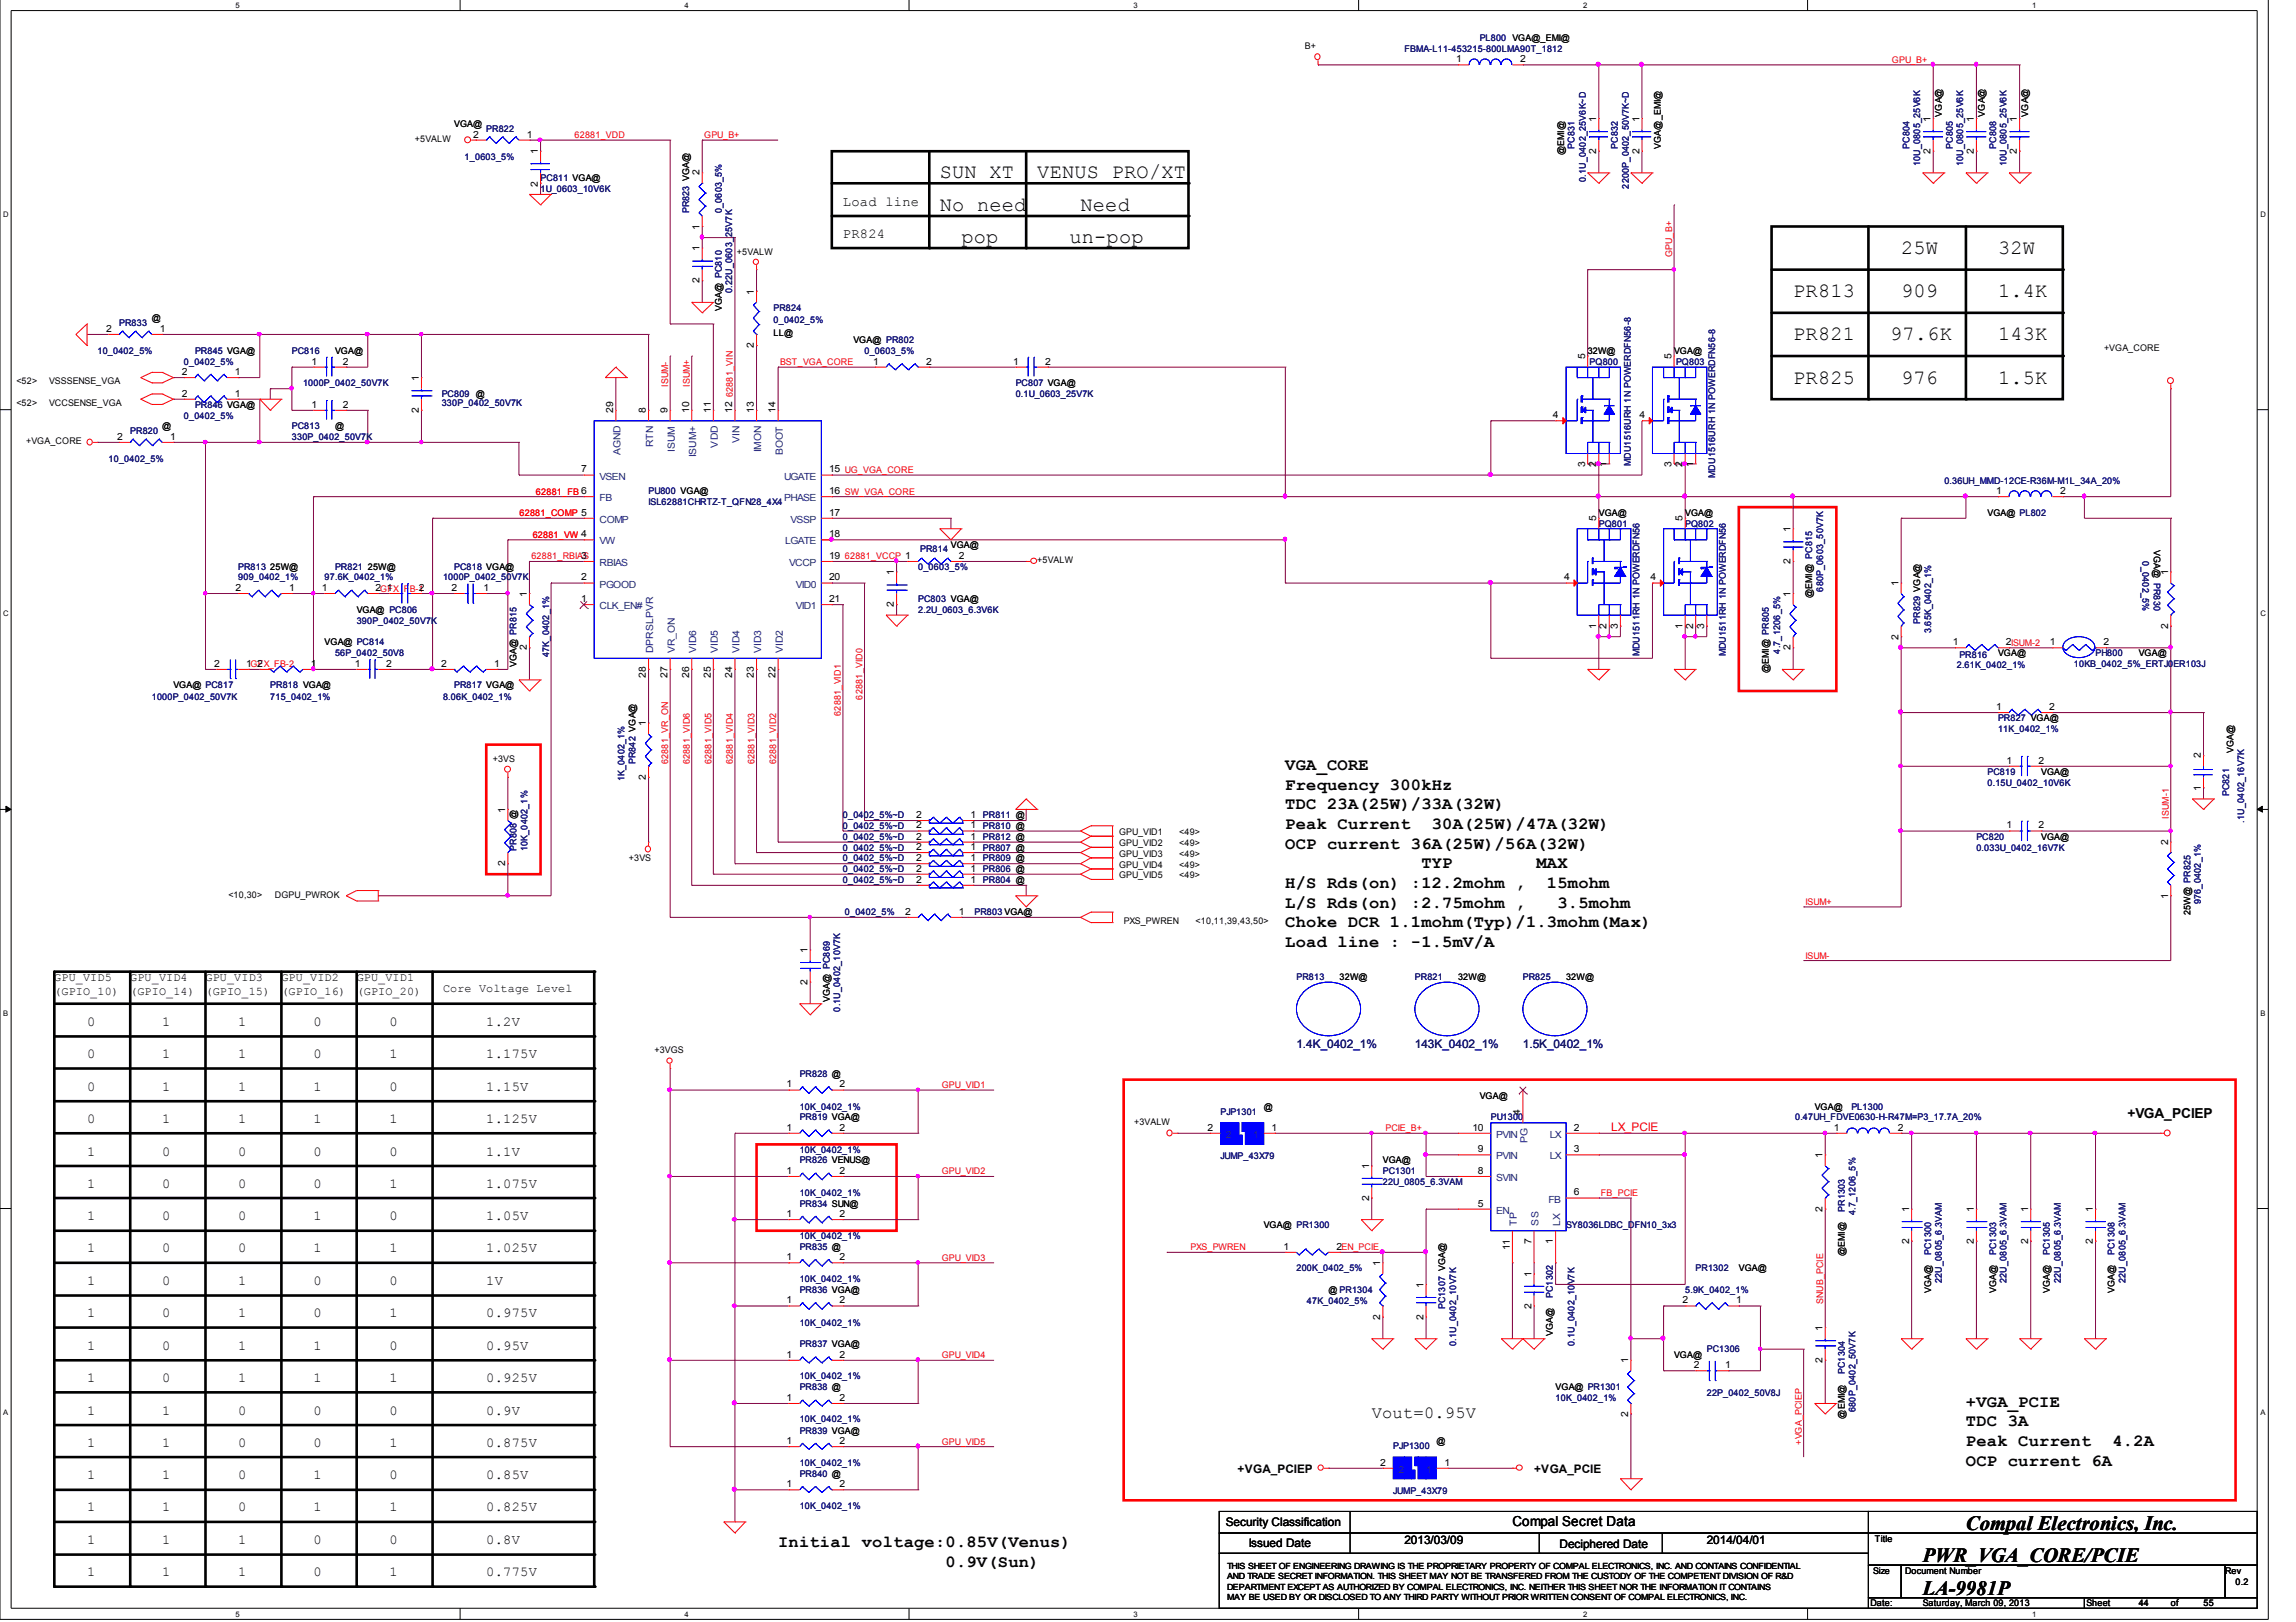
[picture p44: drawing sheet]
<svg xmlns="http://www.w3.org/2000/svg" width="297mm" height="210mm" viewBox="0 0 297 210" stroke-linecap="round" stroke-linejoin="round" font-family="sans-serif">
<defs><g id="words">
<g font-size="2.6">
<text x="121.6" y="23">SUN XT</text>
<text x="134.2" y="23">VENUS PRO/XT</text>
<text x="121.6" y="27.3">No need</text>
<text x="139.8" y="27.3">Need</text>
<text x="124.4" y="31.4">pop</text>
<text x="138.3" y="31.4">un-pop</text>
<text x="246" y="32.9">25W</text>
<text x="258.5" y="32.9">32W</text>
<text x="232" y="38.5">PR813</text>
<text x="246" y="38.5">909</text>
<text x="258.5" y="38.5">1.4K</text>
<text x="232" y="44">PR821</text>
<text x="244.5" y="44">97.6K</text>
<text x="258.5" y="44">143K</text>
<text x="232" y="49.6">PR825</text>
<text x="246" y="49.6">976</text>
<text x="258.5" y="49.6">1.5K</text>
<text x="248.8" y="202.2">PWR_VGA_CORE/PCIE</text>
<text x="254.3" y="198">Compal Electronics, Inc.</text>
<text x="248.8" y="206.4">LA-9981P</text>
</g>
<g font-size="2.2">
<text x="166.3" y="99.7">VGA_CORE</text>
<text x="166.3" y="102.2">Frequency 300kHz</text>
<text x="166.3" y="104.7">TDC 23A(25W)/33A(32W)</text>
<text x="166.3" y="107.3">Peak Current</text>
<text x="185.2" y="107.3">30A(25W)/47A(32W)</text>
<text x="166.3" y="109.8">OCP current 36A(25W)/56A(32W)</text>
<text x="183.9" y="112.4">TYP</text>
<text x="198.8" y="112.4">MAX</text>
<text x="166.3" y="114.9">H/S Rds(on) :12.2mohm ,</text>
<text x="166.3" y="117.4">L/S Rds(on) :2.75mohm ,</text>
<text x="166.3" y="120">Choke DCR 1.1mohm(Typ)/1.3mohm(Max)</text>
<text x="200.1" y="114.9">15mohm</text>
<text x="201.5" y="117.4">3.5mohm</text>
<text x="166.3" y="122.5">Load line : -1.5mV/A</text>
<text x="177.5" y="183.5">Vout=0.95V</text>
<text x="254.3" y="182">+VGA_PCIE</text>
<text x="254.3" y="184.6">TDC 3A</text>
<text x="254.3" y="187.1">Peak Current</text>
<text x="254.3" y="189.7">OCP current 6A</text>
<text x="273.3" y="187.1">4.2A</text>
<text x="100.7" y="200.3">Initial voltage:0.85V(Venus)</text>
<text x="122.3" y="202.8">0.9V(Sun)</text>
</g>
<g font-size="1.8">
<text x="109.1" y="26.6">Load line</text>
<text x="109.1" y="30.7">PR824</text>
<text x="11.3" y="136.9">0</text>
<text x="11.3" y="132.8">0</text>
<text x="21" y="136.9">1</text>
<text x="21" y="132.8">1</text>
<text x="30.8" y="136.9">1</text>
<text x="30.8" y="132.8">1</text>
<text x="40.6" y="136.9">0</text>
<text x="40.6" y="132.8">0</text>
<text x="50.4" y="136.9">1</text>
<text x="50.4" y="132.8">0</text>
<text x="62.9" y="136.9">1.175V</text>
<text x="62.9" y="132.8">1.2V</text>
<text x="11.3" y="141.2">0</text>
<text x="21" y="141.2">1</text>
<text x="30.8" y="141.2">1</text>
<text x="40.6" y="141.2">1</text>
<text x="50.4" y="141.2">0</text>
<text x="62.9" y="141.2">1.15V</text>
<text x="11.3" y="149.5">1</text>
<text x="11.3" y="145.3">0</text>
<text x="21" y="149.5">0</text>
<text x="21" y="145.3">1</text>
<text x="30.8" y="149.5">0</text>
<text x="30.8" y="145.3">1</text>
<text x="40.6" y="149.5">0</text>
<text x="40.6" y="145.3">1</text>
<text x="50.4" y="149.5">0</text>
<text x="50.4" y="145.3">1</text>
<text x="62.9" y="149.5">1.1V</text>
<text x="62.9" y="145.3">1.125V</text>
<text x="275.3" y="144.6">+VGA_PCIEP</text>
<text x="11.3" y="153.7">1</text>
<text x="21" y="153.7">0</text>
<text x="30.8" y="153.7">0</text>
<text x="40.6" y="153.7">0</text>
<text x="50.4" y="153.7">1</text>
<text x="62.9" y="153.7">1.075V</text>
<text x="11.3" y="157.9">1</text>
<text x="21" y="157.9">0</text>
<text x="30.8" y="157.9">0</text>
<text x="40.6" y="157.9">1</text>
<text x="50.4" y="157.9">0</text>
<text x="62.9" y="157.9">1.05V</text>
<text x="11.3" y="166.3">1</text>
<text x="11.3" y="162.1">1</text>
<text x="21" y="166.3">0</text>
<text x="21" y="162.1">0</text>
<text x="30.8" y="166.3">1</text>
<text x="30.8" y="162.1">0</text>
<text x="40.6" y="166.3">0</text>
<text x="40.6" y="162.1">1</text>
<text x="50.4" y="166.3">0</text>
<text x="50.4" y="162.1">1</text>
<text x="62.9" y="166.3">1V</text>
<text x="62.9" y="162.1">1.025V</text>
<text x="11.3" y="170.4">1</text>
<text x="21" y="170.4">0</text>
<text x="30.8" y="170.4">1</text>
<text x="40.6" y="170.4">0</text>
<text x="50.4" y="170.4">1</text>
<text x="62.9" y="170.4">0.975V</text>
<text x="11.3" y="178.8">1</text>
<text x="11.3" y="174.7">1</text>
<text x="21" y="178.8">0</text>
<text x="21" y="174.7">0</text>
<text x="30.8" y="178.8">1</text>
<text x="30.8" y="174.7">1</text>
<text x="40.6" y="178.8">1</text>
<text x="40.6" y="174.7">1</text>
<text x="50.4" y="174.7">0</text>
<text x="50.4" y="178.8">1</text>
<text x="62.9" y="178.8">0.925V</text>
<text x="62.9" y="174.7">0.95V</text>
<text x="11.3" y="183.1">1</text>
<text x="21" y="183.1">1</text>
<text x="30.8" y="183.1">0</text>
<text x="40.6" y="183.1">0</text>
<text x="50.4" y="183.1">0</text>
<text x="62.9" y="183.1">0.9V</text>
<text x="11.3" y="191.4">1</text>
<text x="11.3" y="187.2">1</text>
<text x="21" y="191.4">1</text>
<text x="21" y="187.2">1</text>
<text x="30.8" y="191.4">0</text>
<text x="30.8" y="187.2">0</text>
<text x="40.6" y="191.4">1</text>
<text x="40.6" y="187.2">0</text>
<text x="50.4" y="191.4">0</text>
<text x="50.4" y="187.2">1</text>
<text x="62.9" y="191.4">0.85V</text>
<text x="62.9" y="187.2">0.875V</text>
<text x="11.3" y="195.6">1</text>
<text x="21" y="195.6">1</text>
<text x="30.8" y="195.6">0</text>
<text x="40.6" y="195.6">1</text>
<text x="50.4" y="195.6">1</text>
<text x="62.9" y="195.6">0.825V</text>
<text x="195.7" y="197.5">Compal Secret Data</text>
<text x="11.3" y="199.8">1</text>
<text x="11.3" y="204">1</text>
<text x="21" y="199.8">1</text>
<text x="21" y="204">1</text>
<text x="30.8" y="199.8">1</text>
<text x="30.8" y="204">1</text>
<text x="40.6" y="199.8">0</text>
<text x="40.6" y="204">0</text>
<text x="50.4" y="199.8">0</text>
<text x="50.4" y="204">1</text>
<text x="62.9" y="199.8">0.8V</text>
<text x="62.9" y="204">0.775V</text>
</g>
<g font-size="1.5">
<text x="7" y="127">GPU_VID5</text>
<text x="7" y="128.7">(GPIO_10)</text>
<text x="16.8" y="127">GPU_VID4</text>
<text x="16.8" y="128.7">(GPIO_14)</text>
<text x="26.6" y="127">GPU_VID3</text>
<text x="26.6" y="128.7">(GPIO_15)</text>
<text x="36.4" y="127">GPU_VID2</text>
<text x="36.4" y="128.7">(GPIO_16)</text>
<text x="46.1" y="127">GPU_VID1</text>
<text x="46.1" y="128.7">(GPIO_20)</text>
<text x="57.3" y="128.4">Core Voltage Level</text>
<text x="160.1" y="190.6">+VGA_PCIEP</text>
<text x="198.5" y="190.6">+VGA_PCIE</text>
<text x="158.6" y="197.5">Security Classification</text>
<text x="161.5" y="200.2">Issued Date</text>
<text x="181.7" y="199.8">2013/03/09</text>
<text x="201.8" y="200.3">Deciphered Date</text>
<text x="220.8" y="199.8">2014/04/01</text>
</g>
<g font-size="1.5" fill="#000080">
<text x="167.7" y="135.6">1.4K_0402_1%</text>
<text x="183" y="135.6">143K_0402_1%</text>
<text x="197" y="135.6">1.5K_0402_1%</text>
</g>
<text font-size="1.5" fill="#f00" x="208.4" y="146.4">LX_PCIE</text>
<g font-size="1.3">
<text x="188.4" y="8.1">1</text>
<text x="196.7" y="8.1">2</text>
<text x="61.2" y="17.8">2</text>
<text x="68.2" y="17.8">1</text>
<text x="206.5" y="15.8" transform="rotate(-90 206.5 15.8)">1</text>
<text x="212.1" y="15.8" transform="rotate(-90 212.1 15.8)">1</text>
<text x="249.8" y="15.8" transform="rotate(-90 249.8 15.8)">1</text>
<text x="255.4" y="15.8" transform="rotate(-90 255.4 15.8)">1</text>
<text x="260.9" y="15.8" transform="rotate(-90 260.9 15.8)">1</text>
<text x="69.6" y="19.9" transform="rotate(-90 69.6 19.9)">1</text>
<text x="90.5" y="22.7" transform="rotate(-90 90.5 22.7)">2</text>
<text x="206.5" y="19.9" transform="rotate(-90 206.5 19.9)">2</text>
<text x="212.1" y="19.9" transform="rotate(-90 212.1 19.9)">2</text>
<text x="249.8" y="19.9" transform="rotate(-90 249.8 19.9)">2</text>
<text x="255.4" y="19.9" transform="rotate(-90 255.4 19.9)">2</text>
<text x="260.9" y="19.9" transform="rotate(-90 260.9 19.9)">2</text>
<text x="69.6" y="24.1" transform="rotate(-90 69.6 24.1)">2</text>
<text x="90.5" y="29.7" transform="rotate(-90 90.5 29.7)">1</text>
<text x="90.5" y="32.5" transform="rotate(-90 90.5 32.5)">1</text>
<text x="90.5" y="36.7" transform="rotate(-90 90.5 36.7)">2</text>
<text x="97.5" y="38.1" transform="rotate(-90 97.5 38.1)">1</text>
<text x="13.7" y="42.9">2</text>
<text x="20.7" y="42.9">1</text>
<text x="40.3" y="47.2">1</text>
<text x="44.4" y="47.2">2</text>
<text x="97.5" y="45.1" transform="rotate(-90 97.5 45.1)">2</text>
<text x="112.9" y="47.2">1</text>
<text x="119.8" y="47.2">2</text>
<text x="131.1" y="47.2">1</text>
<text x="135.2" y="47.2">2</text>
<text x="205.1" y="46.5" transform="rotate(-90 205.1 46.5)">5</text>
<text x="216.2" y="46.5" transform="rotate(-90 216.2 46.5)">5</text>
<text x="23.5" y="51.3">2</text>
<text x="23.5" y="48.5">2</text>
<text x="30.4" y="51.3">1</text>
<text x="30.4" y="48.5">1</text>
<text x="40.3" y="52.8">1</text>
<text x="44.4" y="52.8">2</text>
<text x="54.2" y="53.4" transform="rotate(-90 54.2 53.4)">2</text>
<text x="54.2" y="49.3" transform="rotate(-90 54.2 49.3)">1</text>
<text x="79.3" y="53.4" transform="rotate(-90 79.3 53.4)">29</text>
<text x="83.6" y="53.4" transform="rotate(-90 83.6 53.4)">8</text>
<text x="86.4" y="53.4" transform="rotate(-90 86.4 53.4)">9</text>
<text x="89.2" y="53.4" transform="rotate(-90 89.2 53.4)">10</text>
<text x="91.9" y="53.4" transform="rotate(-90 91.9 53.4)">11</text>
<text x="94.7" y="53.4" transform="rotate(-90 94.7 53.4)">12</text>
<text x="97.5" y="53.4" transform="rotate(-90 97.5 53.4)">13</text>
<text x="100.3" y="53.4" transform="rotate(-90 100.3 53.4)">14</text>
<text x="15.2" y="56.9">2</text>
<text x="22" y="56.9">1</text>
<text x="200.9" y="54.1">4</text>
<text x="212.1" y="54.1">4</text>
<text x="75.2" y="61.1">7</text>
<text x="107.3" y="61.1">15 UG_VGA_CORE</text>
<text x="107.3" y="63.9">16 SW_VGA_CORE</text>
<text x="205.1" y="60.5" transform="rotate(-90 205.1 60.5)">3</text>
<text x="206.5" y="60.5" transform="rotate(-90 206.5 60.5)">2</text>
<text x="207.9" y="60.5" transform="rotate(-90 207.9 60.5)">1</text>
<text x="216.2" y="60.5" transform="rotate(-90 216.2 60.5)">3</text>
<text x="217.7" y="60.5" transform="rotate(-90 217.7 60.5)">2</text>
<text x="219" y="60.5" transform="rotate(-90 219 60.5)">1</text>
<text x="258.2" y="63.9">1</text>
<text x="266.5" y="63.9">2</text>
<text x="107.3" y="69.5">18</text>
<text x="107.3" y="66.7">17</text>
<text x="206.5" y="67.4" transform="rotate(-90 206.5 67.4)">5</text>
<text x="217.7" y="67.4" transform="rotate(-90 217.7 67.4)">5</text>
<text x="231.6" y="68.8" transform="rotate(-90 231.6 68.8)">1</text>
<text x="30.5" y="76.5">2</text>
<text x="37.4" y="76.5">1</text>
<text x="41.7" y="76.5">1</text>
<text x="48.6" y="76.5">2GFX_FB-1</text>
<text x="50" y="76.5">1</text>
<text x="54.2" y="76.5">2</text>
<text x="58.4" y="76.5">2</text>
<text x="62.6" y="76.5">1</text>
<text x="68.2" y="77.2" transform="rotate(-90 68.2 77.2)">1</text>
<text x="75.2" y="77.9">1</text>
<text x="75.2" y="75.1">2</text>
<text x="75.2" y="72.3">3</text>
<text x="107.3" y="77.9">21</text>
<text x="107.3" y="75.1">20</text>
<text x="107.3" y="72.3">19</text>
<text x="115.7" y="74.4" transform="rotate(-90 115.7 74.4)">1</text>
<text x="124" y="72.3">2</text>
<text x="202.4" y="75.1">4</text>
<text x="213.5" y="75.1">4</text>
<text x="231.6" y="77.2" transform="rotate(-90 231.6 77.2)">1</text>
<text x="231.6" y="73" transform="rotate(-90 231.6 73)">2</text>
<text x="245.6" y="75.8" transform="rotate(-90 245.6 75.8)">1</text>
<text x="280.5" y="74.4" transform="rotate(-90 280.5 74.4)">1</text>
<text x="115.7" y="78.6" transform="rotate(-90 115.7 78.6)">2</text>
<text x="206.5" y="81.4" transform="rotate(-90 206.5 81.4)">1</text>
<text x="207.9" y="81.4" transform="rotate(-90 207.9 81.4)">2</text>
<text x="209.3" y="81.4" transform="rotate(-90 209.3 81.4)">3</text>
<text x="217.7" y="81.4" transform="rotate(-90 217.7 81.4)">1</text>
<text x="219" y="81.4" transform="rotate(-90 219 81.4)">2</text>
<text x="220.5" y="81.4" transform="rotate(-90 220.5 81.4)">3</text>
<text x="245.6" y="82.8" transform="rotate(-90 245.6 82.8)">2</text>
<text x="252.6" y="83.5">1</text>
<text x="259.5" y="83.5">2ISUM-2</text>
<text x="265.2" y="83.5">1</text>
<text x="272.1" y="83.5">2</text>
<text x="280.5" y="81.4" transform="rotate(-90 280.5 81.4)">2</text>
<text x="27.7" y="86.3">2</text>
<text x="31.8" y="86.3">1GFX_FB-2</text>
<text x="33.3" y="86.3">2</text>
<text x="40.2" y="86.3">1</text>
<text x="45.9" y="86.3">1</text>
<text x="50" y="86.3">2</text>
<text x="57.1" y="86.3">2</text>
<text x="63.9" y="86.3">1</text>
<text x="68.2" y="84.2" transform="rotate(-90 68.2 84.2)">2</text>
<text x="83.6" y="87.7" transform="rotate(-90 83.6 87.7)">28</text>
<text x="86.4" y="87.7" transform="rotate(-90 86.4 87.7)">27</text>
<text x="89.2" y="87.7" transform="rotate(-90 89.2 87.7)">26</text>
<text x="91.9" y="87.7" transform="rotate(-90 91.9 87.7)">25</text>
<text x="94.7" y="87.7" transform="rotate(-90 94.7 87.7)">24</text>
<text x="97.5" y="87.7" transform="rotate(-90 97.5 87.7)">23</text>
<text x="100.3" y="87.7" transform="rotate(-90 100.3 87.7)">22</text>
<text x="231.6" y="84.2" transform="rotate(-90 231.6 84.2)">2</text>
<text x="83.6" y="94" transform="rotate(-90 83.6 94)">1</text>
<text x="258.2" y="91.9">1</text>
<text x="265.1" y="91.9">2</text>
<text x="83.6" y="100.9" transform="rotate(-90 83.6 100.9)">2</text>
<text x="259.6" y="98.8">1</text>
<text x="263.7" y="98.8">2</text>
<text x="284.7" y="98.1" transform="rotate(-90 284.7 98.1)">2</text>
<text x="65.4" y="105.2" transform="rotate(-90 65.4 105.2)">1</text>
<text x="118.5" y="107.2">2</text>
<text x="118.5" y="105.8">2</text>
<text x="125.6" y="107.2">1</text>
<text x="125.6" y="105.8">1</text>
<text x="259.6" y="107.2">1</text>
<text x="263.7" y="107.2">2</text>
<text x="284.7" y="102.4" transform="rotate(-90 284.7 102.4)">1</text>
<text x="65.4" y="112.1" transform="rotate(-90 65.4 112.1)">2</text>
<text x="118.5" y="112.8">2</text>
<text x="118.5" y="108.6">2</text>
<text x="118.5" y="110">2</text>
<text x="118.5" y="111.4">2</text>
<text x="125.6" y="112.8">1</text>
<text x="125.6" y="108.6">1</text>
<text x="125.6" y="110">1</text>
<text x="125.6" y="111.4">1</text>
<text x="280.5" y="109.3" transform="rotate(-90 280.5 109.3)">2</text>
<text x="117.1" y="118.4">2</text>
<text x="118.5" y="114.2">2</text>
<text x="124" y="118.4">1</text>
<text x="125.6" y="114.2">1</text>
<text x="280.5" y="116.3" transform="rotate(-90 280.5 116.3)">1</text>
<text x="104.5" y="123.3" transform="rotate(-90 104.5 123.3)">1</text>
<text x="104.5" y="127.5" transform="rotate(-90 104.5 127.5)">2</text>
<text x="101.8" y="140.7">1</text>
<text x="108.6" y="140.7">2</text>
<text x="101.8" y="146.3">1</text>
<text x="108.6" y="146.3">2</text>
<text x="156.2" y="146.3">2</text>
<text x="164.5" y="146.3">1</text>
<text x="190.5" y="146.3">10</text>
<text x="191.2" y="149.1">9</text>
<text x="196.7" y="144.3" transform="rotate(-90 196.7 144.3)">4</text>
<text x="203.6" y="149.1">3</text>
<text x="203.6" y="146.3">2</text>
<text x="235.8" y="149.9" transform="rotate(-90 235.8 149.9)">1</text>
<text x="237.2" y="146.3">1</text>
<text x="245.5" y="146.3">2</text>
<text x="101.8" y="151.9">1</text>
<text x="108.6" y="151.9">2</text>
<text x="177.1" y="155.5" transform="rotate(-90 177.1 155.5)">2</text>
<text x="177.1" y="151.2" transform="rotate(-90 177.1 151.2)">1</text>
<text x="191.2" y="151.9">8</text>
<text x="203.6" y="154.7">6</text>
<text x="101.8" y="157.5">1</text>
<text x="108.6" y="157.5">2</text>
<text x="166" y="161.7">1</text>
<text x="172.9" y="161.7">2EN_PCIE</text>
<text x="191.2" y="156.1">5</text>
<text x="195.3" y="161.8" transform="rotate(-90 195.3 161.8)">11</text>
<text x="198.1" y="161.1" transform="rotate(-90 198.1 161.1)">7</text>
<text x="200.9" y="161.1" transform="rotate(-90 200.9 161.1)">1</text>
<text x="235.8" y="156.8" transform="rotate(-90 235.8 156.8)">2</text>
<text x="247" y="161.1" transform="rotate(-90 247 161.1)">2</text>
<text x="247" y="156.8" transform="rotate(-90 247 156.8)">1</text>
<text x="255.4" y="161.1" transform="rotate(-90 255.4 161.1)">2</text>
<text x="255.4" y="156.8" transform="rotate(-90 255.4 156.8)">1</text>
<text x="262.4" y="161.1" transform="rotate(-90 262.4 161.1)">2</text>
<text x="262.4" y="156.8" transform="rotate(-90 262.4 156.8)">1</text>
<text x="270.8" y="161.1" transform="rotate(-90 270.8 161.1)">2</text>
<text x="270.8" y="156.8" transform="rotate(-90 270.8 156.8)">1</text>
<text x="101.8" y="163.1">1</text>
<text x="108.6" y="163.1">2</text>
<text x="178.6" y="163.8" transform="rotate(-90 178.6 163.8)">1</text>
<text x="184.1" y="166.6" transform="rotate(-90 184.1 166.6)">1</text>
<text x="198.1" y="165.2" transform="rotate(-90 198.1 165.2)">1</text>
<text x="101.8" y="168.7">1</text>
<text x="108.6" y="168.7">2</text>
<text x="178.6" y="170.8" transform="rotate(-90 178.6 170.8)">2</text>
<text x="184.1" y="170.8" transform="rotate(-90 184.1 170.8)">2</text>
<text x="198.1" y="169.4" transform="rotate(-90 198.1 169.4)">2</text>
<text x="217.7" y="168.7">2</text>
<text x="224.6" y="168.7">1</text>
<text x="235.8" y="172.2" transform="rotate(-90 235.8 172.2)">1</text>
<text x="101.8" y="175.7">1</text>
<text x="108.6" y="175.7">2</text>
<text x="210.7" y="176.4" transform="rotate(-90 210.7 176.4)">1</text>
<text x="219.1" y="177.1">2</text>
<text x="223.2" y="177.1">1</text>
<text x="235.8" y="176.4" transform="rotate(-90 235.8 176.4)">2</text>
<text x="101.8" y="181.3">1</text>
<text x="108.6" y="181.3">2</text>
<text x="210.7" y="183.4" transform="rotate(-90 210.7 183.4)">2</text>
<text x="101.8" y="186.9">1</text>
<text x="108.6" y="186.9">2</text>
<text x="178.6" y="189.7">2</text>
<text x="186.9" y="189.7">1</text>
<text x="101.8" y="192.5">1</text>
<text x="108.6" y="192.5">2</text>
</g>
<g font-size="1.3" fill="#004080">
<text x="80.3" y="58.9" transform="rotate(-90 80.3 58.9)">AGND</text>
<text x="84.5" y="57.8" transform="rotate(-90 84.5 57.8)">RTN</text>
<text x="87.3" y="58.4" transform="rotate(-90 87.3 58.4)">ISUM</text>
<text x="90.1" y="59.2" transform="rotate(-90 90.1 59.2)">ISUM+</text>
<text x="92.9" y="57.9" transform="rotate(-90 92.9 57.9)">VDD</text>
<text x="95.7" y="57.3" transform="rotate(-90 95.7 57.3)">VIN</text>
<text x="98.5" y="58.5" transform="rotate(-90 98.5 58.5)">IMON</text>
<text x="101.3" y="58.9" transform="rotate(-90 101.3 58.9)">BOOT</text>
<text x="77.6" y="64.9">FB</text>
<text x="77.6" y="62.1">VSEN</text>
<text x="101.4" y="62.1">UGATE</text>
<text x="101.4" y="64.9">PHASE</text>
<text x="77.6" y="70.5">VW</text>
<text x="77.6" y="67.7">COMP</text>
<text x="101.6" y="70.5">LGATE</text>
<text x="102.3" y="67.7">VSSP</text>
<text x="77.6" y="76">PGOOD</text>
<text x="77.6" y="73.3">RBIAS</text>
<text x="102.1" y="73.3">VCCP</text>
<text x="103" y="76">VID0</text>
<text x="77.6" y="78.8">CLK_EN#</text>
<text x="103" y="78.8">VID1</text>
<text x="84.5" y="84.5" transform="rotate(-90 84.5 84.5)">DPRSLPVR</text>
<text x="87.3" y="84.5" transform="rotate(-90 87.3 84.5)">VR_ON</text>
<text x="90.1" y="84.5" transform="rotate(-90 90.1 84.5)">VID6</text>
<text x="92.9" y="84.5" transform="rotate(-90 92.9 84.5)">VID5</text>
<text x="95.7" y="84.5" transform="rotate(-90 95.7 84.5)">VID4</text>
<text x="98.5" y="84.5" transform="rotate(-90 98.5 84.5)">VID3</text>
<text x="101.3" y="84.5" transform="rotate(-90 101.3 84.5)">VID2</text>
<text x="158.6" y="147.2">2</text>
<text x="162.1" y="147.2">1</text>
<text x="193.5" y="147.2">PVIN</text>
<text x="197.6" y="147.9" transform="rotate(-90 197.6 147.9)">PG</text>
<text x="200.5" y="147.2">LX</text>
<text x="193.5" y="152.8">SVIN</text>
<text x="193.5" y="150">PVIN</text>
<text x="200.3" y="155.6">FB</text>
<text x="200.5" y="150">LX</text>
<text x="193.5" y="157.1">EN</text>
<text x="196.3" y="158.6" transform="rotate(-90 196.3 158.6)">TP</text>
<text x="199.1" y="158.6" transform="rotate(-90 199.1 158.6)">SS</text>
<text x="201.8" y="158.6" transform="rotate(-90 201.8 158.6)">LX</text>
<text x="180.9" y="190.6">2</text>
<text x="184.5" y="190.6">1</text>
</g>
<g font-size="1.2" fill="#000080">
<text x="191.4" y="5.3">PL800 VGA@_EMI@</text>
<text x="181.7" y="6.7">FBMA-L11-453215-800LMA90T_1812</text>
<text x="62.9" y="17">PR822</text>
<text x="60.1" y="20.7">1_0603_5%</text>
<text x="69.9" y="23.5">PC811 VGA@</text>
<text x="203.7" y="19.2" transform="rotate(-90 203.7 19.2)">PC831</text>
<text x="205.1" y="23.6" transform="rotate(-90 205.1 23.6)">0.1U_0402_25V6K~D</text>
<text x="209.3" y="19.2" transform="rotate(-90 209.3 19.2)">PC832</text>
<text x="247.1" y="19.2" transform="rotate(-90 247.1 19.2)">PC804</text>
<text x="248.4" y="21.5" transform="rotate(-90 248.4 21.5)">10U_0805_25V6K</text>
<text x="252.6" y="19.2" transform="rotate(-90 252.6 19.2)">PC805</text>
<text x="254" y="21.5" transform="rotate(-90 254 21.5)">10U_0805_25V6K</text>
<text x="258.2" y="19.2" transform="rotate(-90 258.2 19.2)">PC808</text>
<text x="259.6" y="21.5" transform="rotate(-90 259.6 21.5)">10U_0805_25V6K</text>
<text x="69.9" y="24.8">1U_0603_10V6K</text>
<text x="89.2" y="27.6" transform="rotate(-90 89.2 27.6)">PR823 VGA@</text>
<text x="93.4" y="27.6" transform="rotate(-90 93.4 27.6)">0_0603_5%</text>
<text x="210.7" y="24.4" transform="rotate(-90 210.7 24.4)">2200P_0402_50V7K~D</text>
<text x="94.7" y="37.9" transform="rotate(-90 94.7 37.9)">0.22U_0603_25V7K</text>
<text x="100.1" y="40.2">PR824</text>
<text x="100.1" y="41.8">0_0402_5%</text>
<text x="12.6" y="45.8">10_0402_5%</text>
<text x="15.4" y="42.2">PR833</text>
<text x="23.8" y="47.2">0_0402_5%</text>
<text x="25.2" y="45.8">PR845 VGA@</text>
<text x="37.8" y="45.8">PC816</text>
<text x="111.8" y="45.8">0_0603_5%</text>
<text x="205.7" y="47.2">PQ800</text>
<text x="216.8" y="47.2">PQ803</text>
<text x="25.2" y="52.8">PR846 VGA@</text>
<text x="39.2" y="50">1000P_0402_50V7K</text>
<text x="57.1" y="51.4">PC809 @</text>
<text x="57.1" y="52.6">330P_0402_50V7K</text>
<text x="131.4" y="50">PC807 VGA@</text>
<text x="131.4" y="51.4">0.1U_0603_25V7K</text>
<text x="14.1" y="59.8">10_0402_5%</text>
<text x="16.8" y="56.1">PR820</text>
<text x="23.8" y="54.2">0_0402_5%</text>
<text x="37.8" y="55.6">PC813</text>
<text x="37.8" y="57">330P_0402_50V7K</text>
<text x="83.9" y="63.9">PU800 VGA@</text>
<text x="83.9" y="65.4">ISL62881CHRTZ-T_QFN28_4X4</text>
<text x="211" y="60.3" transform="rotate(-90 211 60.3)">MDU1516URH 1N POWERDFN56-8</text>
<text x="221.9" y="61.8" transform="rotate(-90 221.9 61.8)">MDU1516URH 1N POWERDFN56-8</text>
<text x="251.5" y="62.6">0.36UH_MMD-12CE-R36M-M1L_34A_20%</text>
<text x="119" y="71.5">PR814</text>
<text x="206.8" y="68.2">PQ801</text>
<text x="218" y="68.2">PQ802</text>
<text x="30.8" y="73.8">PR813</text>
<text x="30.8" y="75.1">909_0402_1%</text>
<text x="42" y="75.1">97.6K_0402_1%</text>
<text x="43.3" y="73.8">PR821</text>
<text x="57.3" y="75.1">1000P_0402_50V7K</text>
<text x="58.8" y="73.8">PC818 VGA@</text>
<text x="118.8" y="77.9">PC803 VGA@</text>
<text x="118.8" y="73.8">0_0603_5%</text>
<text x="235.9" y="76.6" transform="rotate(-90 235.9 76.6)">680P_0603_50V7K</text>
<text x="277.2" y="72.7" transform="rotate(90 277.2 72.7)">0_0402_5%</text>
<text x="46.1" y="80.7">390P_0402_50V7K</text>
<text x="118.8" y="79.3">2.2U_0603_6.3V6K</text>
<text x="248.4" y="80.7" transform="rotate(-90 248.4 80.7)">PR829 VGA@</text>
<text x="249.9" y="82" transform="rotate(-90 249.9 82)">3.65K_0402_1%</text>
<text x="35" y="89.1">PR818 VGA@</text>
<text x="43.3" y="84.9">56P_0402_50V8</text>
<text x="58.8" y="89.1">PR817 VGA@</text>
<text x="71" y="85" transform="rotate(-90 71 85)">47K_0402_1%</text>
<text x="212.1" y="84.9" transform="rotate(-90 212.1 84.9)">MDU1511RH 1N POWERDFN56</text>
<text x="223.3" y="84.9" transform="rotate(-90 223.3 84.9)">MDU1511RH 1N POWERDFN56</text>
<text x="230.3" y="84.6" transform="rotate(-90 230.3 84.6)">4.7_1206_5%</text>
<text x="253.2" y="86.5">2.61K_0402_1%</text>
<text x="253.5" y="85.2">PR816</text>
<text x="268.3" y="86.3">10KB_0402_5%_ERTJ0ER103J</text>
<text x="271.1" y="84.9">PH800</text>
<text x="19.6" y="90.5">1000P_0402_50V7K</text>
<text x="35" y="90.5">715_0402_1%</text>
<text x="57.3" y="90.5">8.06K_0402_1%</text>
<text x="258.5" y="93.3">PR827 VGA@</text>
<text x="258.5" y="94.7">11K_0402_1%</text>
<text x="80.8" y="101.1" transform="rotate(-90 80.8 101.1)">1K_0402_1%</text>
<text x="82.2" y="98.9" transform="rotate(-90 82.2 98.9)">PR842 VGA@</text>
<text x="257.1" y="100.3">PC819</text>
<text x="257.1" y="101.7">0.15U_0402_10V6K</text>
<text x="109.1" y="107.3">0_0402_5%~D</text>
<text x="109.1" y="105.8">0_0402_5%~D</text>
<text x="127.2" y="107.3">PR810 @</text>
<text x="127.2" y="105.8">PR811 @</text>
<text x="288.4" y="103.1" transform="rotate(-90 288.4 103.1)">PC821</text>
<text x="290.3" y="106.4" transform="rotate(-90 290.3 106.4)">.1U_0402_16V7K</text>
<text x="66.8" y="110.1" transform="rotate(-90 66.8 110.1)">PR808 @</text>
<text x="68.2" y="110.2" transform="rotate(-90 68.2 110.2)">10K_0402_1%</text>
<text x="109.1" y="112.9">0_0402_5%~D</text>
<text x="109.1" y="108.6">0_0402_5%~D</text>
<text x="109.1" y="110.1">0_0402_5%~D</text>
<text x="109.1" y="111.4">0_0402_5%~D</text>
<text x="127.2" y="112.9">PR806 @</text>
<text x="127.2" y="108.6">PR812 @</text>
<text x="127.2" y="110.1">PR807 @</text>
<text x="127.2" y="111.4">PR809 @</text>
<text x="255.7" y="108.6">PC820</text>
<text x="255.7" y="110.1">0.033U_0402_16V7K</text>
<text x="109.1" y="114.2">0_0402_5%~D</text>
<text x="109.3" y="118.5">0_0402_5%</text>
<text x="126.1" y="118.5">PR803 VGA@</text>
<text x="127.2" y="114.2">PR804 @</text>
<text x="284.7" y="117" transform="rotate(-90 284.7 117)">976_0402_1%</text>
<text x="108.7" y="130.9" transform="rotate(-90 108.7 130.9)">0.1U_0402_10V7K</text>
<text x="167.7" y="126.8">PR813</text>
<text x="183" y="126.8">PR821</text>
<text x="197" y="126.8">PR825</text>
<text x="103.5" y="139.4">PR828 @</text>
<text x="103.5" y="143.6">10K_0402_1%</text>
<text x="239.5" y="143.6">PL1300</text>
<text x="103.5" y="145">PR819 VGA@</text>
<text x="103.5" y="149.2">10K_0402_1%</text>
<text x="157.9" y="144.3">PJP1301</text>
<text x="157.9" y="150">JUMP_43X79</text>
<text x="192.9" y="145">PU1300</text>
<text x="232.2" y="145">0.47UH_FDVE0630-H-R47M=P3_17.7A_20%</text>
<text x="103.5" y="150.6">PR826 VENUS@</text>
<text x="103.5" y="154.8">10K_0402_1%</text>
<text x="178.9" y="152">PC1301</text>
<text x="178.9" y="153.3">22U_0805_6.3VAM</text>
<text x="103.5" y="156.1">PR834 SUN@</text>
<text x="103.5" y="160.4">10K_0402_1%</text>
<text x="103.5" y="161.7">PR835 @</text>
<text x="202.6" y="158.9">SY8036LDBC_DFN10_3x3</text>
<text x="238.7" y="156.8" transform="rotate(-90 238.7 156.8)">PR1303</text>
<text x="240" y="157.2" transform="rotate(-90 240 157.2)">4.7_1206_5%</text>
<text x="103.5" y="166">10K_0402_1%</text>
<text x="103.5" y="167.3">PR836 VGA@</text>
<text x="167.7" y="164.5">200K_0402_5%</text>
<text x="200.9" y="168" transform="rotate(-90 200.9 168)">PC1302</text>
<text x="218" y="167.3">5.9K_0402_1%</text>
<text x="219.4" y="164.5">PR1302</text>
<text x="249.9" y="162.4" transform="rotate(-90 249.9 162.4)">PC1300</text>
<text x="251.2" y="166" transform="rotate(-90 251.2 166)">22U_0805_6.3VAM</text>
<text x="258.2" y="162.4" transform="rotate(-90 258.2 162.4)">PC1303</text>
<text x="259.6" y="166" transform="rotate(-90 259.6 166)">22U_0805_6.3VAM</text>
<text x="265.2" y="162.4" transform="rotate(-90 265.2 162.4)">PC1305</text>
<text x="266.6" y="166" transform="rotate(-90 266.6 166)">22U_0805_6.3VAM</text>
<text x="273.6" y="162.4" transform="rotate(-90 273.6 162.4)">PC1308</text>
<text x="275" y="166" transform="rotate(-90 275 166)">22U_0805_6.3VAM</text>
<text x="103.5" y="171.5">10K_0402_1%</text>
<text x="169.1" y="168.8">47K_0402_5%</text>
<text x="186.9" y="169.4" transform="rotate(-90 186.9 169.4)">PC1307 VGA@</text>
<text x="103.5" y="179.9">PR838 @</text>
<text x="103.5" y="174.3">PR837 VGA@</text>
<text x="103.5" y="178.5">10K_0402_1%</text>
<text x="188.4" y="174.2" transform="rotate(-90 188.4 174.2)">0.1U_0402_10V7K</text>
<text x="203.7" y="174.2" transform="rotate(-90 203.7 174.2)">0.1U_0402_10V7K</text>
<text x="220.8" y="175">PC1306</text>
<text x="238.7" y="177.8" transform="rotate(-90 238.7 177.8)">PC1304</text>
<text x="103.5" y="184.1">10K_0402_1%</text>
<text x="103.5" y="185.5">PR839 VGA@</text>
<text x="201.3" y="181.3">10K_0402_1%</text>
<text x="220.8" y="180.7">22P_0402_50V8J</text>
<text x="240" y="182.7" transform="rotate(-90 240 182.7)">680P_0402_50V7K</text>
<text x="103.5" y="191.1">PR840 @</text>
<text x="103.5" y="189.7">10K_0402_1%</text>
<text x="180.3" y="187.6">PJP1300</text>
<text x="103.5" y="195.3">10K_0402_1%</text>
<text x="180.3" y="193.3">JUMP_43X79</text>
</g>
<g font-size="1.2">
<text x="168.8" y="6.4">B+</text>
<text x="58.8" y="16.4">VGA@</text>
<text x="251.2" y="15.1" transform="rotate(-90 251.2 15.1)">VGA@</text>
<text x="256.8" y="15.1" transform="rotate(-90 256.8 15.1)">VGA@</text>
<text x="262.4" y="15.1" transform="rotate(-90 262.4 15.1)">VGA@</text>
<text x="53.7" y="18.4">+5VALW</text>
<text x="202.4" y="20.1" transform="rotate(-90 202.4 20.1)">@EMI@</text>
<text x="214.9" y="19.2" transform="rotate(-90 214.9 19.2)">VGA@_EMI@</text>
<text x="95.3" y="32.9">+5VALW</text>
<text x="19.6" y="41.6">@</text>
<text x="93.4" y="40.2" transform="rotate(-90 93.4 40.2)">VGA@ PC810</text>
<text x="43.3" y="45.8">VGA@</text>
<text x="100.1" y="43.5">LL@</text>
<text x="110.4" y="44.4">VGA@ PR802</text>
<text x="205.4" y="45.8">32W@</text>
<text x="216.6" y="45.8">VGA@</text>
<text x="272.2" y="45.5">+VGA_CORE</text>
<text x="2.1" y="52.5">&lt;52&gt;</text>
<text x="2.1" y="49.7">&lt;52&gt;</text>
<text x="6.3" y="52.5">VCCSENSE_VGA</text>
<text x="6.3" y="49.7">VSSSENSE_VGA</text>
<text x="3.4" y="57.5">+VGA_CORE</text>
<text x="21" y="55.6">@</text>
<text x="43.3" y="55.6">@</text>
<text x="123" y="71">VGA@</text>
<text x="206.8" y="66.7">VGA@</text>
<text x="218" y="66.7">VGA@</text>
<text x="257.1" y="66.7">VGA@ PL802</text>
<text x="278.6" y="71.2" transform="rotate(90 278.6 71.2)">VGA@ PR830</text>
<text x="35" y="73.8">25W@</text>
<text x="47.6" y="73.8">25W@</text>
<text x="134.2" y="72.9">+5VALW</text>
<text x="234.4" y="77.4" transform="rotate(-90 234.4 77.4)">@EMI@ PC815</text>
<text x="42" y="83.5">VGA@ PC814</text>
<text x="46.1" y="79.3">VGA@ PC806</text>
<text x="22.4" y="89.1">VGA@ PC817</text>
<text x="66.8" y="86.3" transform="rotate(-90 66.8 86.3)">VGA@ PR815</text>
<text x="228.9" y="87.1" transform="rotate(-90 228.9 87.1)">@EMI@ PR805</text>
<text x="258.5" y="84.9">VGA@</text>
<text x="276.7" y="84.9">VGA@</text>
<text x="63.8" y="98.6">+3VS</text>
<text x="264.1" y="100.3">VGA@</text>
<text x="289" y="97.5" transform="rotate(-90 289 97.5)">VGA@</text>
<text x="81.4" y="111.4">+3VS</text>
<text x="144.8" y="108">GPU_VID1</text>
<text x="144.8" y="109.5">GPU_VID2</text>
<text x="144.8" y="110.8">GPU_VID3</text>
<text x="144.8" y="112.3">GPU_VID4</text>
<text x="144.8" y="113.6">GPU_VID5</text>
<text x="152.6" y="108">&lt;49&gt;</text>
<text x="152.6" y="109.5">&lt;49&gt;</text>
<text x="152.6" y="110.8">&lt;49&gt;</text>
<text x="152.6" y="112.3">&lt;49&gt;</text>
<text x="152.6" y="113.6">&lt;49&gt;</text>
<text x="264.1" y="108.6">VGA@</text>
<text x="29.5" y="116.2">&lt;10,30&gt;</text>
<text x="35.6" y="116.2">DGPU_PWROK</text>
<text x="145.4" y="119.6">PXS_PWREN</text>
<text x="154.7" y="119.6">&lt;10,11,39,43,50&gt;</text>
<text x="283.4" y="118.5" transform="rotate(-90 283.4 118.5)">25W@ PR825</text>
<text x="107.4" y="129.6" transform="rotate(-90 107.4 129.6)">VGA@ PC869</text>
<text x="173.3" y="126.8">32W@</text>
<text x="188.6" y="126.8">32W@</text>
<text x="202.6" y="126.8">32W@</text>
<text x="84.7" y="136.3">+3VGS</text>
<text x="163.5" y="143.6">@</text>
<text x="191.4" y="142.2">VGA@</text>
<text x="234.8" y="143.6">VGA@</text>
<text x="146.7" y="145.6">+3VALW</text>
<text x="178.9" y="150.6">VGA@</text>
<text x="163.5" y="158.9">VGA@ PR1300</text>
<text x="171.9" y="167.3">@ PR1304</text>
<text x="225" y="164.5">VGA@</text>
<text x="238.7" y="162.6" transform="rotate(-90 238.7 162.6)">@EMI@</text>
<text x="249.9" y="167.3" transform="rotate(-90 249.9 167.3)">VGA@</text>
<text x="258.2" y="167.3" transform="rotate(-90 258.2 167.3)">VGA@</text>
<text x="265.2" y="167.3" transform="rotate(-90 265.2 167.3)">VGA@</text>
<text x="273.6" y="167.3" transform="rotate(-90 273.6 167.3)">VGA@</text>
<text x="200.9" y="172.9" transform="rotate(-90 200.9 172.9)">VGA@</text>
<text x="201.3" y="179.9">VGA@ PR1301</text>
<text x="216.6" y="175.7">VGA@</text>
<text x="238.7" y="183.6" transform="rotate(-90 238.7 183.6)">@EMI@</text>
<text x="185.8" y="186.9">@</text>
<text x="242.3" y="203.6">Size</text>
<text x="242.6" y="199.6">Title</text>
<text x="246.5" y="203.6">Document Number</text>
<text x="287.9" y="203.6">Rev</text>
<text x="242" y="207.9">Date:</text>
<text x="248.8" y="207.9">Saturday, March 09, 2013</text>
<text x="269.9" y="207.9">Sheet</text>
<text x="276.7" y="207.9">44</text>
<text x="280.8" y="207.9">of</text>
<text x="285.1" y="207.9">55</text>
<text x="289.2" y="205.1">0.2</text>
</g>
<g font-size="1.2" fill="#f00">
<text x="244.8" y="8.1">GPU_B+</text>
<text x="74.3" y="17.9">62881_VDD</text>
<text x="91.1" y="17.9">GPU_B+</text>
<text x="216.3" y="33.3" transform="rotate(-90 216.3 33.3)">GPU_B+</text>
<text x="100.9" y="47.3">BST_VGA_CORE</text>
<text x="86.4" y="50.1" transform="rotate(-90 86.4 50.1)">ISUM-</text>
<text x="89.2" y="50.1" transform="rotate(-90 89.2 50.1)">ISUM+</text>
<text x="94.8" y="51.4" transform="rotate(-90 94.8 51.4)">62881_VIN</text>
<text x="69.3" y="64">62881_FB 6</text>
<text x="67.2" y="66.8">62881_COMP 5</text>
<text x="68.9" y="69.6">62881_VW 4</text>
<text x="68.7" y="72.4">62881_RBIAS</text>
<text x="109.3" y="72.4">62881_VCCP 1</text>
<text x="108.8" y="92.6" transform="rotate(-90 108.8 92.6)">62881_VID1</text>
<text x="111.6" y="90.5" transform="rotate(-90 111.6 90.5)">62881_VID0</text>
<text x="86.4" y="98.9" transform="rotate(-90 86.4 98.9)">62881_VR_ON</text>
<text x="89.2" y="98.9" transform="rotate(-90 89.2 98.9)">62881_VID6</text>
<text x="92" y="98.9" transform="rotate(-90 92 98.9)">62881_VID5</text>
<text x="94.8" y="98.9" transform="rotate(-90 94.8 98.9)">62881_VID4</text>
<text x="97.6" y="98.9" transform="rotate(-90 97.6 98.9)">62881_VID3</text>
<text x="100.4" y="98.9" transform="rotate(-90 100.4 98.9)">62881_VID2</text>
<text x="280.6" y="105.9" transform="rotate(-90 280.6 105.9)">ISUM-1</text>
<text x="233.6" y="117.1">ISUM+</text>
<text x="233.6" y="124.1">ISUM-</text>
<text x="121.8" y="140.8">GPU_VID1</text>
<text x="179.2" y="146.4">PCIE_B+</text>
<text x="121.8" y="152">GPU_VID2</text>
<text x="207.1" y="154.8">FB_PCIE</text>
<text x="154" y="161.8">PXS_PWREN</text>
<text x="121.8" y="163.2">GPU_VID3</text>
<text x="235.9" y="168.8" transform="rotate(-90 235.9 168.8)">SNUB_PCIE</text>
<text x="121.8" y="175.8">GPU_VID4</text>
<text x="121.8" y="187">GPU_VID5</text>
<text x="233.1" y="187" transform="rotate(-90 233.1 187)">+VGA_PCIEP</text>
</g>
<g font-size="1.1">
<text x="158.7" y="203">THIS SHEET OF ENGINEERING DRAWING IS THE PROPRIETARY PROPERTY OF COMPAL ELECTRONICS, INC. AND CONTAINS CONFIDENTIAL</text>
<text x="158.7" y="204.4">AND TRADE SECRET INFORMATION. THIS SHEET MAY NOT BE TRANSFERED FROM THE CUSTODY OF THE COMPETENT DIVISION OF R&amp;D</text>
<text x="158.7" y="205.8">DEPARTMENT EXCEPT AS AUTHORIZED BY COMPAL ELECTRONICS, INC. NEITHER THIS SHEET NOR THE INFORMATION IT CONTAINS</text>
<text x="158.7" y="207.1">MAY BE USED BY OR DISCLOSED TO ANY THIRD PARTY WITHOUT PRIOR WRITTEN CONSENT OF COMPAL ELECTRONICS, INC.</text>
</g>
<g font-size="1">
<text x="30.5" y="1">5</text>
<text x="88.6" y="1">4</text>
<text x="146.6" y="1">3</text>
<text x="204.8" y="1">2</text>
<text x="262.9" y="1">1</text>
<text x=".4" y="28">D</text>
<text x="292.4" y="28">D</text>
<text x=".4" y="79.7">C</text>
<text x="292.4" y="79.7">C</text>
<text x=".4" y="131.4">B</text>
<text x="292.4" y="131.4">B</text>
<text x=".4" y="183.1">A</text>
<text x="292.4" y="183.1">A</text>
<text x="30.5" y="209.2">5</text>
<text x="88.6" y="209.2">4</text>
<text x="146.6" y="209.2">3</text>
<text x="204.8" y="209.2">2</text>
<text x="262.9" y="209.2">1</text>
</g>
</g></defs>
<path d="M0 -.1v209.7h293.5v-209.7M1.4 1.4h290.6v206.7h-290.6z" fill="none" stroke="#000" stroke-width=".13"/>
<g fill="#fff">
<path d="M30.5 .2h.4v1h-.4z"/>
<path d="M30.5 208.4h.4v1h-.4z"/>
</g>
<path d="M59.5 -.1v1.5M59.5 208.1v1.5" fill="none" stroke="#000" stroke-width=".13"/>
<g fill="#fff">
<path d="M88.6 .2h.4v1h-.4z"/>
<path d="M88.6 208.4h.4v1h-.4z"/>
</g>
<path d="M117.6 -.1v1.5M117.6 208.1v1.5" fill="none" stroke="#000" stroke-width=".13"/>
<g fill="#fff">
<path d="M146.6 .2h.5v1h-.5z"/>
<path d="M146.6 208.4h.5v1h-.5z"/>
</g>
<path d="M175.8 -.1v1.5M175.8 208.1v1.5" fill="none" stroke="#000" stroke-width=".13"/>
<g fill="#fff">
<path d="M204.8 .2h.4v1h-.4z"/>
<path d="M204.8 208.4h.4v1h-.4z"/>
</g>
<path d="M233.8 -.1v1.5M233.8 208.1v1.5" fill="none" stroke="#000" stroke-width=".13"/>
<g fill="#fff">
<path d="M262.9 .2h.4v1h-.4z"/>
<path d="M262.9 208.4h.4v1h-.4z"/>
<path d="M.4 27.2h.5v1h-.5z"/>
<path d="M292.4 27.2h.5v1h-.5z"/>
<path d="M.4 78.8h.5v1.1h-.5z"/>
<path d="M292.4 78.8h.5v1.1h-.5z"/>
</g>
<path d="M0 53h1.4M292 53h1.5" fill="none" stroke="#000" stroke-width=".13"/>
<g fill="#fff">
<path d="M.4 130.6h.5v1h-.5z"/>
<path d="M292.4 130.6h.5v1h-.5z"/>
</g>
<path d="M0 104.7h1.4M292 104.7h1.5" fill="none" stroke="#000" stroke-width=".13"/>
<path d="M.8 104.3l.6 .4-.6 .4zM292 104.7l.7-.4v.8z" fill="#000" stroke="#000" stroke-width=".13"/>
<g fill="#fff">
<path d="M.4 182.2h.5v1h-.5z"/>
<path d="M292.4 182.2h.5v1h-.5z"/>
</g>
<g fill="none" stroke="#000" stroke-width=".13">
<path d="M0 156.4h1.4M292 156.4h1.5M157.7 195.6h84v2.8h-84zM157.7 198.4h84v2.6h-84zM174.7 198.4h.1M174.7 195.6v5.4M199.1 198.4v2.6M215.1 198.4v2.6M241.7 195.6h50.3v2.8h-50.3zM241.7 198.4h50.3v4.1h-50.3zM157.7 201h84v7.1h-84zM174.7 201h.1"/>
<path d="M199.1 201h.1M215.1 201h.1M241.7 202.5h4.3v4.3h-4.3zM241.7 206.8h28v1.3h-28zM246 202.5h41.9v4.3h-41.9zM269.7 206.8h22.3v1.3h-22.3zM287.9 202.5h4.1v4.3h-4.1z"/>
</g>
<path d="M225 65.6h12.6v23.8h-12.6zM62.9 96.4h7v16.7h-7zM145.4 139.7h143.8v54.5h-143.8zM97.9 148.1h18.1v11.2h-18.1z" fill="none" stroke="#f00" stroke-width=".34"/>
<g fill="none" stroke="#000" stroke-width=".34">
<path d="M107.6 19.6h46.2v12.5h-46.2zM120.2 19.6v12.5M132.8 19.6v12.5M107.6 23.7h46.2M107.6 28h46.2M229.2 29.3h37.7v22.4h-37.7zM229.2 34.9h37.7M241.7 29.3v22.4M254.3 29.3v22.4M229.2 40.5h37.7M229.2 46.1h37.7M7 125.7h69.9v79.6h-69.9z"/>
<path d="M7 138.3h69.9M7 134.1h69.9M7 129.9h69.9M16.8 125.7v79.6M26.6 125.7v79.6M36.4 125.7v79.6M46.1 125.7v79.6M56 125.7v79.6M7 159.3h69.9M7 155h69.9M7 150.9h69.9M7 146.7h69.9"/>
<path d="M7 142.5h69.9M7 176h69.9M7 167.7h69.9M7 171.8h69.9M7 163.4h69.9M7 184.4h69.9M7 180.2h69.9M7 188.6h69.9M7 192.8h69.9M7 196.9h69.9M7 201.2h69.9"/>
</g>
<g fill="#000">
<circle cx="120.2" cy="32.1" r=".17"/>
<circle cx="132.8" cy="32.1" r=".17"/>
<circle cx="153.8" cy="23.7" r=".17"/>
<circle cx="153.8" cy="28" r=".17"/>
<circle cx="266.9" cy="34.9" r=".17"/>
<circle cx="241.7" cy="51.7" r=".17"/>
<circle cx="254.3" cy="51.7" r=".17"/>
<circle cx="266.9" cy="40.5" r=".17"/>
<circle cx="266.9" cy="46.1" r=".17"/>
<circle cx="76.9" cy="138.3" r=".17"/>
<circle cx="76.9" cy="129.9" r=".17"/>
<circle cx="76.9" cy="125.7" r=".17"/>
<circle cx="76.9" cy="134.1" r=".17"/>
<circle cx="76.9" cy="146.7" r=".17"/>
<circle cx="76.9" cy="159.3" r=".17"/>
<circle cx="76.9" cy="155" r=".17"/>
<circle cx="76.9" cy="150.9" r=".17"/>
<circle cx="76.9" cy="142.5" r=".17"/>
<circle cx="76.9" cy="176" r=".17"/>
<circle cx="76.9" cy="171.8" r=".17"/>
<circle cx="76.9" cy="163.4" r=".17"/>
<circle cx="76.9" cy="167.7" r=".17"/>
<circle cx="76.9" cy="188.6" r=".17"/>
<circle cx="76.9" cy="184.4" r=".17"/>
<circle cx="76.9" cy="192.8" r=".17"/>
<circle cx="76.9" cy="180.2" r=".17"/>
<circle cx="76.9" cy="196.9" r=".17"/>
<circle cx="7" cy="205.3" r=".17"/>
<circle cx="16.8" cy="205.3" r=".17"/>
<circle cx="26.6" cy="205.3" r=".17"/>
<circle cx="36.4" cy="205.3" r=".17"/>
<circle cx="46.1" cy="205.3" r=".17"/>
<circle cx="56" cy="205.3" r=".17"/>
<circle cx="76.9" cy="201.2" r=".17"/>
<circle cx="76.9" cy="205.3" r=".17"/>
</g>
<g fill="none" stroke="#800040" stroke-width=".13">
<path d="M68.5 18.1h.1M68.5 18.1h18.2M69.9 18.1h.1M69.9 18.1v1.5M86.7 18.1h.1M86.7 18.1v23.8M90.8 18.1h.1M90.8 18.1v4.3M90.8 18.1h9.9M170.5 8.4h.1M170.5 8.4h18.1M197 8.4h.1"/>
<path d="M197 8.4h64.3M206.8 19.6h.1M206.8 8.4h.1M206.8 8.4v6.9M206.8 19.6v2.8M212.4 8.4h.1M212.4 19.6h.1M212.4 8.4v6.9M212.4 19.6v2.8M250.1 8.4h.1M250.1 19.6h.1M250.1 8.4v6.9"/>
<path d="M250.1 19.6v2.8M255.7 8.4h.1M255.7 19.6h.1M255.7 8.4v6.9M255.7 19.6v2.8M261.3 19.6h.1M261.3 8.4h.1M261.3 8.4v6.9M261.3 19.6v2.8M69.9 23.7h.1M69.9 23.7v1.5M90.8 36.3h.1"/>
<path d="M90.8 30.7h.1M90.8 29.3h.1M90.8 29.3v2.8M90.8 36.3v2.8M90.8 30.7h4.3M95.1 30.7h.1M95.1 30.7v22.4M97.9 37.7h.1M97.9 34.9v2.8M205.4 34.9h.1M205.4 34.9v11.2M205.4 34.9h11.2"/>
<path d="M216.6 34.9h.1M216.6 26.5h.1M216.6 26.5v19.6M11.3 43.3h.1M11.3 43.3h2.8M12.6 57.2h.1M12.6 57.2h2.8M21 43.3h.1M21 43.3h62.9M22.4 57.2h.1M22.4 48.9h.1M22.4 51.7h.1"/>
<path d="M22.4 57.2h44.7M22.4 48.9h1.4M22.4 51.7h1.4M26.6 57.2h.1M26.6 57.2v29.4M30.8 48.9h.1M30.8 51.7h.1M30.8 51.7h2.8M33.6 43.3h.1M33.6 57.2h.1M33.6 51.7h.1M33.6 43.3v5.6h-2.8"/>
<path d="M33.6 51.7v5.5M35 50.3h.1M35 50.3v1.4M35 50.3h2.8M37.8 53.1h.1M37.8 50.3h.1M37.8 47.5h.1M37.8 47.5h2.8M37.8 53.1h2.8M37.8 47.5v5.6M44.8 47.5h.1M44.8 53.1h.1"/>
<path d="M44.8 53.1h2.8M47.6 43.3h.1M47.6 53.1h.1M47.6 57.2h.1M47.6 43.3v4.2h-2.8M47.6 53.1v4.1M54.5 57.2h.1M54.5 53.1h.1M54.5 43.3h.1M54.5 43.3v5.6M54.5 53.1v4.1M67.1 57.2h.1"/>
<path d="M67.1 57.2v4.3M79.7 48.9h.1M79.7 48.9v4.2M83.9 43.3h.1M83.9 43.3v9.8M86.7 41.9h.1M86.7 46.1h.1M86.7 46.1v7M86.7 41.9h5.6M89.5 46.1h.1M89.5 46.1v7M92.3 41.9h.1"/>
<path d="M92.3 41.9v11.2M97.9 44.7h.1M97.9 44.7v8.4M100.7 47.5h.1M100.7 47.5h12.5M100.7 47.5v5.6M120.2 47.5h.1M120.2 47.5h11.2M135.6 47.5h.1M135.6 47.5h30.7M166.3 47.5h.1M166.3 47.5v16.8"/>
<path d="M192.9 54.5h.1M192.9 54.5v7M192.9 54.5h8.4M212.4 54.5h.1M212.4 54.5v7h-104.8M280.8 50.3h.1M280.8 50.3v14h-13.9M26.6 76.8h.1M26.6 76.8h4.2M37.8 76.8h.1M37.8 76.8h4.2M40.6 76.8h.1"/>
<path d="M40.6 64.3h.1M40.6 64.3h34.9M40.6 64.3v22.3M48.9 76.8h.1M48.9 76.8h1.5M54.5 76.8h.1M54.5 76.8h4.3M56 76.8h.1M56 67.1h.1M56 67.1v19.5M56 67.1h19.5M62.9 76.8h.1"/>
<path d="M62.9 76.8h2.8M65.7 76.8h.1M65.7 69.9h.1M65.7 69.9v16.7h-1.4M65.7 69.9h9.8M67.1 61.5h.1M67.1 61.5h8.4M68.5 72.7h.1M68.5 72.7v4.1M68.5 72.7h7M71.3 75.5h.1M71.3 75.5h4.2"/>
<path d="M71.3 75.5v40.4h-22.4M106.3 69.9h.1M106.3 69.9h60M107.6 75.5h.1M107.6 78.2h.1M107.6 69.9h.1M107.6 64.3h.1M107.6 67.1h.1M107.6 72.7h.1M107.6 61.5h.1M107.6 64.3h150.9M107.6 75.5h4.2"/>
<path d="M107.6 67.1h15.4M107.6 72.7h9.8M107.6 78.2h1.5M109.1 78.2h.1M109.1 78.2v29.3M111.8 75.5h.1M111.8 75.5v30.7M116 78.2h.1M116 72.7h.1M116 72.7v1.3M116 78.2v1.4M123 67.1h.1"/>
<path d="M123 67.1v1.3M124.4 72.7h8.4M132.8 72.7h.1M166.3 64.3h.1M166.3 75.5h.1M166.3 69.9h.1M166.3 75.5h36.3M166.3 69.9v5.6M192.9 75.5h.1M192.9 61.5h.1M192.9 75.5v9.7M205.4 60h.1"/>
<path d="M205.4 60h2.8M206.8 60h.1M206.8 64.3h.1M206.8 60v7.1M213.8 75.5h.1M213.8 75.5v9.7h-20.9M216.6 60h.1M216.6 60h2.8M218 60h.1M218 64.3h.1M218 60v7.1M232 64.3h.1"/>
<path d="M232 72.7h.1M232 64.3v4.1M232 72.7v4.1M246 67.1h.1M246 67.1v8.4M254.3 64.3h.1M254.3 64.3v2.8h-8.3M266.9 64.3h.1M269.7 64.3h.1M269.7 64.3v2.8h11.1M280.8 67.1h.1M280.8 67.1v6.9"/>
<path d="M26.6 86.6h.1M26.6 86.6h1.4M32.2 86.6h.1M32.2 86.6h1.4M40.6 86.6h.1M40.6 86.6h5.5M50.4 86.6h.1M50.4 86.6h6.9M56 86.6h.1M64.3 86.6h.1M68.5 83.8h.1M68.5 83.8v4.2"/>
<path d="M83.9 86.6h.1M83.9 86.6v7M86.7 86.6h.1M86.7 86.6v32.1M89.5 86.6h.1M89.5 86.6v28M92.3 86.6h.1M92.3 86.6v26.5M95.1 86.6h.1M95.1 86.6v25.2M97.9 86.6h.1M97.9 86.6v23.7"/>
<path d="M100.7 86.6h.1M100.7 86.6v22.4M192.9 85.2h.1M206.8 81h.1M206.8 82.4h.1M206.8 81v5.6M208.2 81h.1M208.2 82.4h.1M208.2 81v1.4M209.6 81h.1M209.6 81v1.4h-2.8M218 82.4h.1"/>
<path d="M218 81h.1M218 81v5.6M219.4 81h.1M219.4 82.4h.1M219.4 81v1.4M220.8 81h.1M220.8 81v1.4h-2.8M232 83.8h.1M232 83.8v2.8M246 99.2h.1M246 92.2h.1M246 83.8h.1"/>
<path d="M246 82.4h.1M246 82.4v35h-12.7M246 99.2h13.9M246 92.2h12.5M246 83.8h6.9M252.9 83.8h.1M259.9 83.8h.1M259.9 83.8h5.6M264.1 99.2h16.7M265.5 92.2h.1M265.5 92.2h19.6M272.5 83.8h.1"/>
<path d="M272.5 83.8h8.3M280.8 83.8h.1M280.8 81h.1M280.8 99.2h.1M280.8 92.2h.1M280.8 81v28M285.1 92.2h.1M285.1 92.2v5.6M48.9 115.9h.1M65.7 115.9h.1M65.7 100.6h.1M65.7 111.8h.1"/>
<path d="M65.7 100.6v4.1M65.7 111.8v4.1M83.9 100.6h.1M83.9 100.6v8.4M86.7 118.7h.1M86.7 118.7h30.7M89.5 114.6h.1M89.5 114.6h29.3M92.3 113.1h.1M92.3 113.1h26.5M95.1 111.8h.1M95.1 111.8h23.7"/>
<path d="M97.9 110.3h.1M97.9 110.3h20.9M100.7 109h.1M100.7 109h18.1M104.8 118.7h.1M104.8 118.7v4.3M109.1 107.5h.1M109.1 107.5h9.7M111.8 106.2h.1M111.8 106.2h7M124.4 118.7h.1M124.4 118.7h15.4"/>
<path d="M125.9 113.1h.1M125.9 114.6h.1M125.9 106.2h.1M125.9 107.5h.1M125.9 109h.1M125.9 110.3h.1M125.9 111.8h.1M125.9 114.6h6.9M125.9 113.1h13.9M125.9 111.8h13.9M125.9 110.3h13.9M125.9 109h13.9"/>
<path d="M125.9 107.5h13.9M132.8 104.7h.1M132.8 114.6h.1M132.8 104.7v1.5h-6.9M132.8 114.6v1.3M233.3 117.4h.1M246 107.5h.1M246 107.5h13.9M264.1 107.5h16.7M280.8 107.5h.1M280.8 115.9h.1M280.8 115.9v8.4h-47.5"/>
<path d="M285.1 102h.1M285.1 102v1.4M86.7 138.3v48.9M104.8 127.1h.1M104.8 127.1v2.8M233.3 124.3h.1M86.7 141.1h.1M86.7 152.2h.1M86.7 152.2h15.3M86.7 141.1h15.3M95.1 146.7h.1M95.1 157.8h.1"/>
<path d="M95.1 146.7h6.9M95.1 146.7v50.2M95.1 157.8h6.9M102 141.1h.1M102 152.2h.1M109.1 146.7h9.7M109.1 152.2h19.5M109.1 141.1h19.5M109.1 157.8h9.7M118.8 141.1h.1M118.8 152.2h.1M118.8 146.7h.1"/>
<path d="M118.8 157.8h.1M118.8 141.1v5.6M118.8 152.2v5.6M152.3 146.7h.1M152.3 146.7h4.2M164.9 146.7h.1M164.9 146.7h23.7M177.5 155h.1M177.5 146.7h.1M177.5 146.7v4.2M177.5 155v2.8M184.5 152.2h.1"/>
<path d="M184.5 146.7h.1M184.5 149.5h.1M184.5 156.5h.1M184.5 152.2h4.1M184.5 146.7v5.5M184.5 156.5v9.7M184.5 149.5h4.1M184.5 156.5h4.1M206.8 146.7h.1M206.8 155h.1M206.8 149.5h.1M206.8 146.7h30.8"/>
<path d="M206.8 155h4.2M206.8 149.5h11.2M211 155h.1M211 155v21M218 146.7h.1M218 149.5h.1M218 146.7v19.5h-16.7M236.1 146.7h.1M236.1 156.5h.1M236.1 146.7v2.8M236.1 156.5v15.3M246 146.7h.1"/>
<path d="M246 146.7h33.5M247.3 146.7h.1M247.3 146.7v9.8M255.7 146.7h.1M255.7 146.7v9.8M262.7 146.7h.1M262.7 146.7v9.8M271.1 146.7h.1M271.1 146.7v9.8M86.7 163.4h.1M86.7 176h.1M86.7 163.4h15.3"/>
<path d="M86.7 176h15.3M95.1 169h.1M95.1 169h6.9M102 163.4h.1M102 176h.1M109.1 169h9.7M109.1 163.4h19.5M109.1 176h19.5M118.8 163.4h.1M118.8 176h.1M118.8 169h.1M118.8 163.4v5.6"/>
<path d="M118.8 176v5.6M151 162.1h.1M151 162.1h15.3M173.3 162.1h.1M173.3 162.1h11.2M178.9 170.4h.1M178.9 162.1h.1M178.9 162.1v1.3M178.9 170.4v2.8M184.5 170.4h.1M184.5 162.1h.1M184.5 170.4v2.8"/>
<path d="M195.7 163.4h.1M195.7 163.4v9.8M198.5 169h.1M198.5 164.9h.1M198.5 163.4v1.5M198.5 169v4.2M201.3 166.2h.1M201.3 163.4h.1M201.3 163.4v2.8M211 173.2h.1M211 173.2h4.2M215.2 169h.1"/>
<path d="M215.2 177.4h.1M215.2 173.2h.1M215.2 169v8.4M215.2 177.4h4.2M215.2 169h2.8M223.6 177.4h.1M225 169h.1M225 169h2.8M227.8 174.6h.1M227.8 169h.1M227.8 169v8.4h-4.2M227.8 174.6h5.5"/>
<path d="M233.3 174.6h.1M233.3 174.6v14M236.1 176h.1M236.1 176v5.6M247.3 160.6h.1M247.3 160.6v12.6M255.7 160.6h.1M255.7 160.6v12.6M262.7 160.6h.1M262.7 160.6v12.6M271.1 160.6h.1M271.1 160.6v12.6"/>
<path d="M86.7 187.2h.1M86.7 187.2h15.3M95.1 181.6h.1M95.1 192.8h.1M95.1 196.9h.1M95.1 181.6h6.9M95.1 192.8h6.9M102 187.2h.1M109.1 187.2h19.5M109.1 181.6h9.7M109.1 192.8h9.7M118.8 187.2h.1"/>
<path d="M118.8 181.6h.1M118.8 192.8h.1M118.8 187.2v5.6M171.9 190h.1M171.9 190h7M187.3 190h8.4M195.7 190h.1M211 183h.1M211 183v8.4"/>
</g>
<g fill="#f0f" stroke="#f0f" stroke-width=".13">
<path d="M217.8 82.2h.3l.1 .2-.1 .1h-.3l-.1-.1z" fill-rule="evenodd"/>
<path d="M206.6 59.9h.3l.1 .1-.1 .1h-.3l-.1-.1z" fill-rule="evenodd"/>
<path d="M206.6 59.9h.3l.1 .1-.1 .1h-.3l-.1-.1z" fill-rule="evenodd"/>
<path d="M217.8 59.9h.3l.1 .1-.1 .1h-.3l-.1-.1z" fill-rule="evenodd"/>
<path d="M206.6 82.2h.3l.1 .2-.1 .1h-.3l-.1-.1z" fill-rule="evenodd"/>
<path d="M217.8 146.5h.3l.1 .1-.1 .2h-.3l-.1-.2z" fill-rule="evenodd"/>
<path d="M184.2 149.3h.4l.1 .1-.1 .2h-.4l-.1-.2z" fill-rule="evenodd"/>
<path d="M217.8 149.3h.3l.1 .1-.1 .2h-.3l-.1-.2z" fill-rule="evenodd"/>
<path d="M184.2 146.5h.4l.1 .1-.1 .2h-.4l-.1-.2z" fill-rule="evenodd"/>
<path d="M270.8 146.5h.4l.1 .1-.1 .2h-.4v-.2z" fill-rule="evenodd"/>
<path d="M262.5 146.5h.3l.1 .1-.1 .2h-.3l-.1-.2z" fill-rule="evenodd"/>
<path d="M55.7 76.6h.4v.2v.1h-.4l-.1-.1z" fill-rule="evenodd"/>
<path d="M69.7 17.9h.3l.1 .2-.1 .1h-.3l-.1-.1z" fill-rule="evenodd"/>
<path d="M47.3 57.1h.4l.1 .1-.1 .2h-.4l-.1-.2z" fill-rule="evenodd"/>
<path d="M33.3 57.1h.4l.1 .1-.1 .2h-.4v-.2z" fill-rule="evenodd"/>
<path d="M33.3 43.1h.4l.1 .1-.1 .2h-.4v-.2z" fill-rule="evenodd"/>
<path d="M47.3 43.1h.4l.1 .1-.1 .2h-.4l-.1-.2z" fill-rule="evenodd"/>
<path d="M245.7 99h.4v.1v.2h-.4l-.1-.2z" fill-rule="evenodd"/>
<path d="M245.7 107.3h.4v.2v.1h-.4l-.1-.1z" fill-rule="evenodd"/>
<path d="M86.4 140.9h.4l.1 .1-.1 .2h-.4v-.2z" fill-rule="evenodd"/>
<path d="M86.4 152.1h.4l.1 .1-.1 .2h-.4v-.2z" fill-rule="evenodd"/>
<path d="M86.4 163.2h.4l.1 .2-.1 .1h-.4v-.1z" fill-rule="evenodd"/>
<path d="M94.8 157.6h.4v.2v.1h-.4l-.1-.1z" fill-rule="evenodd"/>
<path d="M94.8 168.8h.4v.2v.1h-.4l-.1-.1z" fill-rule="evenodd"/>
<circle cx="208.2" cy="82.4" r=".21"/>
<circle cx="219.3" cy="82.4" r=".21"/>
<circle cx="250" cy="8.3" r=".24"/>
<circle cx="255.6" cy="8.3" r=".24"/>
<circle cx="231.9" cy="64.2" r=".25"/>
<circle cx="206.8" cy="8.3" r=".25"/>
<circle cx="212.3" cy="8.3" r=".25"/>
<circle cx="236.1" cy="146.6" r=".21"/>
<circle cx="227.7" cy="174.6" r=".21"/>
<circle cx="210.9" cy="173.1" r=".24"/>
<circle cx="177.4" cy="146.6" r=".21"/>
<circle cx="247.3" cy="146.6" r=".21"/>
<circle cx="255.7" cy="146.6" r=".21"/>
<circle cx="184.4" cy="162" r=".25"/>
<circle cx="178.8" cy="162" r=".25"/>
<circle cx="215.1" cy="173.2" r=".25"/>
<circle cx="192.8" cy="61.4" r=".25"/>
<circle cx="216.5" cy="34.9" r=".21"/>
<circle cx="217.9" cy="64.2" r=".25"/>
<circle cx="206.8" cy="64.2" r=".25"/>
<circle cx="55.9" cy="86.5" r=".25"/>
<circle cx="65.7" cy="76.8" r=".21"/>
<circle cx="40.5" cy="86.5" r=".24"/>
<circle cx="40.5" cy="76.8" r=".21"/>
<circle cx="26.5" cy="76.8" r=".21"/>
<circle cx="26.5" cy="57.2" r=".21"/>
<circle cx="65.7" cy="115.9" r=".21"/>
<circle cx="115.9" cy="72.6" r=".24"/>
<circle cx="166.2" cy="69.8" r=".24"/>
<circle cx="107.5" cy="69.8" r=".24"/>
<circle cx="166.2" cy="64.2" r=".24"/>
<circle cx="90.8" cy="30.6" r=".24"/>
<circle cx="54.5" cy="57.2" r=".21"/>
<circle cx="37.7" cy="50.2" r=".24"/>
<circle cx="54.5" cy="43.2" r=".21"/>
<circle cx="104.8" cy="118.7" r=".21"/>
<circle cx="192.8" cy="75.4" r=".25"/>
<circle cx="245.9" cy="92.1" r=".25"/>
<circle cx="245.9" cy="83.7" r=".25"/>
<circle cx="280.8" cy="83.7" r=".24"/>
<circle cx="280.8" cy="92.1" r=".24"/>
<circle cx="280.8" cy="107.5" r=".21"/>
<circle cx="280.8" cy="99.1" r=".21"/>
<circle cx="118.7" cy="141" r=".21"/>
<circle cx="118.7" cy="152.2" r=".21"/>
<circle cx="118.7" cy="163.4" r=".21"/>
<circle cx="118.7" cy="175.9" r=".24"/>
<circle cx="118.7" cy="187.1" r=".24"/>
<circle cx="86.6" cy="176" r=".25"/>
<circle cx="95" cy="181.5" r=".25"/>
<circle cx="95" cy="192.7" r=".25"/>
<circle cx="254.3" cy="64.2" r=".25"/>
<circle cx="269.6" cy="64.2" r=".24"/>
</g>
<g fill="none" stroke="#f00" stroke-width=".13">
<path d="M61 18.1h.6M61.6 18.1h.1M170.5 8.4h.1M170.5 7.8v.6M188.6 8.4h.1M188.6 8.4h1.5M195.7 8.4h1.3M197 8.4h.1M212.4 15.3h.1M212.4 19.6h.1M212.4 15.3v1.5M212.4 18.1v1.5"/>
<path d="M250.1 15.3h.1M250.1 19.6h.1M250.1 15.3v1.5M250.1 18.1v1.5M255.7 15.3h.1M255.7 19.6h.1M255.7 15.3v1.5M255.7 18.1v1.5M261.3 15.3h.1M261.3 19.6h.1M261.3 15.3v1.5M261.3 18.1v1.5"/>
<path d="M68.5 25.2h.1M68.5 25.2h2.8M68.5 25.2l1.4 1.3M69.9 26.5h.1M71.3 25.2h.1M71.3 25.2l-1.4 1.3M89.5 39.1h.1M89.5 39.1h2.8M89.5 39.1l1.3 1.4M90.8 29.3h.1M90.8 22.4h.1M90.8 22.4v1.3"/>
<path d="M90.8 28v1.3M92.3 39.1h.1M92.3 39.1l-1.5 1.4M97.9 34.9h.1M97.9 37.7h.1M97.9 34.3v.6M97.9 37.7v1.4M205.4 22.4h.1M205.4 22.4h2.8M205.4 22.4l1.4 1.3M206.8 23.7h.1M208.2 22.4h.1"/>
<path d="M208.2 22.4l-1.4 1.3M211 22.4h.1M211 22.4h2.8M211 22.4l1.4 1.3M212.4 23.7h.1M213.8 22.4h.1M213.8 22.4l-1.4 1.3M248.8 22.4h.1M248.8 22.4h2.7M248.8 22.4l1.3 1.3M250.1 23.7h.1M251.5 22.4h.1"/>
<path d="M251.5 22.4l-1.4 1.3M254.3 22.4h.1M254.3 22.4h2.8M254.3 22.4l1.4 1.3M255.7 23.7h.1M257.1 22.4h.1M257.1 22.4l-1.4 1.3M259.9 22.4h.1M259.9 22.4h2.8M259.9 22.4l1.4 1.3M261.3 23.7h.1M262.7 22.4h.1"/>
<path d="M262.7 22.4l-1.4 1.3M9.8 43.3h.1M9.8 43.3l1.5 1.4M11.3 44.7h.1M11.3 41.9h.1M11.3 41.9v2.8M11.3 41.9l-1.5 1.4M12 57.2h.6M12.6 57.2h.1M18.2 51.7h.1M18.2 48.9h.1M18.2 51.7l1.4 .6"/>
<path d="M18.2 48.9l1.4 .6M19.6 51h.1M19.6 52.3h.1M19.6 48.2h.1M19.6 49.5h.1M19.6 51l-1.4 .7M19.6 51h1.4M19.6 52.3h1.4M19.6 48.2l-1.4 .7M19.6 48.2h1.4M19.6 49.5h1.4M21 51h.1"/>
<path d="M21 52.3h.1M21 48.2h.1M21 49.5h.1M21 51l1.4 .7M21 48.2l1.4 .7M22.4 51.7h.1M22.4 48.9h.1M22.4 51.7l-1.4 .6M22.4 48.9l-1.4 .6M33.6 51.7h.1M33.6 51.7h2.8M33.6 51.7l1.4 1.4"/>
<path d="M35 53.1h.1M36.4 51.7h.1M36.4 51.7l-1.4 1.4M40.6 47.5h.1M40.6 47.5h1.4M43.3 47.5h1.5M44.8 47.5h.1M78.3 48.9h.1M78.3 48.9h2.8M79.7 47.5h.1M79.7 47.5l1.4 1.4M79.7 47.5l-1.4 1.4"/>
<path d="M81.1 48.9h.1M90.8 40.5h.1M97.9 44.7h.1M97.9 43.3v1.4M131.4 47.5h.1M131.4 47.5h1.4M134.2 47.5h1.4M135.6 47.5h.1M201.3 54.5h.1M201.3 54.5h1.3M205.4 46.1h.1M205.4 46.1v1.4"/>
<path d="M205.4 58.7v1.3M206.8 58.7v1.3M208.2 58.7v1.3M212.4 54.5h.1M212.4 54.5h1.4M216.6 46.1h.1M216.6 46.1v1.4M216.6 58.7v1.3M218 58.7v1.3M219.4 58.7v1.3M280.8 50.3h.1M280.8 49.7v.6"/>
<path d="M50.4 76.8h.1M50.4 76.8h1.3M53.2 76.8h1.3M54.5 76.8h.1M68.5 76.8h.1M68.5 76.8v1.4M114.6 79.6h.1M114.6 79.6h2.8M114.6 79.6l1.4 1.4M116 74h.1M116 78.2h.1M116 74v1.5"/>
<path d="M116 76.8v1.4M117.4 79.6h.1M117.4 79.6l-1.4 1.4M121.6 68.4h.1M121.6 68.4h2.8M121.6 68.4l1.4 1.5M123 69.9h.1M124.4 68.4h.1M124.4 68.4l-1.4 1.5M132.8 72.7h.1M132.8 72.7h.5M202.6 75.5h.1"/>
<path d="M202.6 75.5h1.4M205.4 60h.1M206.8 60h.1M206.8 67.1h.1M206.8 67.1v1.3M206.8 79.6v1.4M208.2 60h.1M208.2 79.6v1.4M209.6 79.6v1.4M216.6 60h.1M218 60h.1M219.4 60h.1"/>
<path d="M33.6 86.6h.1M33.6 86.6h1.4M39.2 86.6h1.4M40.6 86.6h.1M46.1 86.6h.1M46.1 86.6h1.5M48.9 86.6h1.5M50.4 86.6h.1M57.3 86.6h.1M57.3 86.6h1.5M62.9 86.6h1.4M64.3 86.6h.1"/>
<path d="M67.1 88h.1M67.1 88h2.8M67.1 88l1.4 1.4M68.5 89.4h.1M68.5 83.8h.1M68.5 82.4v1.4M69.9 88h.1M69.9 88l-1.4 1.4M83.9 93.6h.1M83.9 93.6v1.4M83.9 99.2v1.4M116 81h.1"/>
<path d="M205.4 86.6h.1M205.4 86.6h2.8M205.4 86.6l1.4 1.4M206.8 88h.1M206.8 81h.1M208.2 86.6h.1M208.2 81h.1M208.2 86.6l-1.4 1.4M209.6 81h.1M216.6 86.6h.1M216.6 86.6h2.8M216.6 86.6l1.4 1.4"/>
<path d="M218 88h.1M219.4 86.6h.1M219.4 86.6l-1.4 1.4M230.5 86.6h.1M230.5 86.6h2.8M230.5 86.6l1.5 1.4M232 88h.1M233.3 86.6h.1M233.3 86.6l-1.3 1.4M259.9 99.2h.1M259.9 99.2h1.4M262.7 99.2h1.4"/>
<path d="M264.1 99.2h.1M44.8 115.9h.1M44.8 115.9l1.3 .7M46.1 116.6h.1M46.1 115.2h.1M46.1 116.6h2.8M46.1 115.2l-1.3 .7M46.1 115.2h2.8M48.9 115.2h.1M48.9 116.6h.1M48.9 115.2v1.4M65.7 100.6h.1"/>
<path d="M65.7 100v.6M83.9 109h.1M83.9 100.6h.1M83.9 109v.5M117.4 118.7h.1M117.4 118.7h1.4M123 118.7h1.4M124.4 118.7h.1M131.4 104.7h.1M131.4 115.9h.1M131.4 104.7h2.8M131.4 115.9h2.8"/>
<path d="M131.4 115.9l1.4 1.5M132.8 103.4h.1M132.8 117.4h.1M132.8 103.4l1.4 1.3M132.8 103.4l-1.4 1.3M134.2 104.7h.1M134.2 115.9h.1M134.2 115.9l-1.4 1.5M139.8 118.7h.1M139.8 107.5h.1M139.8 109h.1M139.8 110.3h.1"/>
<path d="M139.8 111.8h.1M139.8 113.1h.1M139.8 118.7l1.3 .7M139.8 107.5l1.3 .7M139.8 109l1.3 .7M139.8 110.3l1.3 .7M139.8 111.8l1.3 .7M139.8 113.1l1.3 .7M141.1 119.4h.1M141.1 118h.1M141.1 106.9h.1M141.1 108.2h.1"/>
<path d="M141.1 109.7h.1M141.1 111h.1M141.1 112.5h.1M141.1 113.8h.1M141.1 119.4h2.8M141.1 118l-1.3 .7M141.1 118h2.8M141.1 106.9h2.8M141.1 106.9l-1.3 .6M141.1 108.2h2.8M141.1 108.2l-1.3 .8M141.1 109.7h2.8"/>
<path d="M141.1 109.7l-1.3 .6M141.1 111h2.8M141.1 111l-1.3 .8M141.1 112.5h2.8M141.1 112.5l-1.3 .6M141.1 113.8h2.8M143.9 118h.1M143.9 119.4h.1M143.9 108.2h.1M143.9 106.9h.1M143.9 109.7h.1M143.9 111h.1"/>
<path d="M143.9 112.5h.1M143.9 113.8h.1M143.9 106.9v6.9M143.9 118v1.4M283.6 103.4h.1M283.6 103.4h2.8M283.6 103.4l1.5 1.3M285.1 104.7h.1M286.4 103.4h.1M286.4 103.4l-1.3 1.3M86.7 138.3h.1M86.7 137.7v.6"/>
<path d="M103.5 129.9h.1M103.5 129.9h2.8M103.5 129.9l1.3 1.4M104.8 131.3h.1M106.3 129.9h.1M106.3 129.9l-1.5 1.4M102 146.7h.1M102 152.2h.1M102 157.8h.1M102 157.8h1.5M102 146.7h1.5M102 152.2h1.5"/>
<path d="M107.6 157.8h1.5M107.6 146.7h1.5M107.6 152.2h1.5M109.1 146.7h.1M109.1 152.2h.1M109.1 157.8h.1M151.7 146.7h.6M152.3 146.7h.1M176.1 157.8h.1M176.1 157.8h2.8M176.1 157.8l1.4 1.5M177.5 159.3h.1"/>
<path d="M178.9 157.8h.1M178.9 157.8l-1.4 1.5M188.6 156.5h.1M188.6 152.2h.1M188.6 146.7h.1M188.6 149.5h.1M188.6 146.7h4.3M188.6 152.2h4.3M188.6 156.5h4.3M188.6 149.5h4.3M195.7 159.3v4.1M197 141.1h.1"/>
<path d="M197 141.1v4.2M198.5 159.3v4.1M201.3 159.3v4.1M202.6 146.7h4.2M202.6 149.5h4.2M202.6 155h4.2M206.8 149.5h.1M206.8 155h.1M206.8 146.7h.1M237.6 146.7h.1M237.6 146.7h1.3M244.5 146.7h1.5"/>
<path d="M246 146.7h.1M255.7 156.5h.1M255.7 156.5v1.3M255.7 159.3v1.3M279.5 146.7h.1M279.5 146.7h.5M102 163.4h.1M102 163.4h1.5M107.6 163.4h1.5M109.1 163.4h.1M177.5 173.2h.1M177.5 173.2h2.8"/>
<path d="M177.5 173.2l1.4 1.4M178.9 174.6h.1M180.3 173.2h.1M180.3 173.2l-1.4 1.4M183 173.2h.1M183 173.2h2.8M183 173.2l1.5 1.4M184.5 174.6h.1M184.5 166.2h.1M184.5 170.4h.1M184.5 166.2v1.5M184.5 169v1.4"/>
<path d="M185.8 173.2h.1M185.8 173.2l-1.3 1.4M194.2 173.2h.1M194.2 173.2h5.6M194.2 173.2l1.5 1.4M195.7 174.6h.1M195.7 163.4h.1M197 173.2h.1M197 173.2l-1.3 1.4M197 173.2l1.5 1.4M198.5 174.6h.1M198.5 163.4h.1"/>
<path d="M198.5 164.9h.1M198.5 169h.1M198.5 164.9v1.3M198.5 167.7v1.3M199.8 173.2h.1M199.8 173.2l-1.3 1.4M201.3 163.4h.1M211 176h.1M211 176v1.4M236.1 171.8h.1M236.1 176h.1M236.1 171.8v1.4"/>
<path d="M236.1 174.6v1.4M246 173.2h.1M246 173.2h2.8M246 173.2l1.3 1.4M247.3 174.6h.1M248.8 173.2h.1M248.8 173.2l-1.5 1.4M254.3 173.2h.1M254.3 173.2h2.8M254.3 173.2l1.4 1.4M255.7 174.6h.1M255.7 160.6h.1"/>
<path d="M257.1 173.2h.1M257.1 173.2l-1.4 1.4M261.3 173.2h.1M261.3 173.2h2.8M261.3 173.2l1.4 1.4M262.7 174.6h.1M264.1 173.2h.1M264.1 173.2l-1.4 1.4M269.7 173.2h.1M269.7 173.2h2.8M269.7 173.2l1.4 1.4M271.1 174.6h.1"/>
<path d="M272.5 173.2h.1M272.5 173.2l-1.4 1.4M93.6 196.9h.1M93.6 196.9h2.8M93.6 196.9l1.5 1.5M95.1 198.4h.1M96.4 196.9h.1M96.4 196.9l-1.3 1.5M102 181.6h.1M102 181.6h1.5M107.6 181.6h1.5M109.1 181.6h.1"/>
<path d="M171.3 190h.6M171.9 190h.1M195.7 190h.1M195.7 190h.5M209.6 191.4h.1M209.6 191.4h2.8M209.6 191.4l1.4 1.4M211 192.8h.1M211 183h.1M211 181.6v1.4M212.4 191.4h.1M212.4 191.4l-1.4 1.4"/>
<path d="M234.8 181.6h.1M234.8 181.6h2.8M234.8 181.6l1.3 1.4M236.1 183h.1M237.6 181.6h.1M237.6 181.6l-1.5 1.4"/>
<circle cx="60.5" cy="18.1" r=".38"/>
<circle cx="170.4" cy="7.3" r=".36"/>
<circle cx="97.8" cy="33.9" r=".34"/>
<circle cx="11.6" cy="57.2" r=".36"/>
<circle cx="280.8" cy="49.2" r=".38"/>
<circle cx="133.8" cy="72.6" r=".36"/>
<circle cx="65.7" cy="99.5" r=".38"/>
<circle cx="83.8" cy="109.9" r=".36"/>
<circle cx="86.6" cy="137.3" r=".34"/>
<circle cx="151.3" cy="146.6" r=".36"/>
<circle cx="280.4" cy="146.6" r=".38"/>
<circle cx="170.9" cy="189.9" r=".34"/>
<circle cx="196.6" cy="189.9" r=".36"/>
</g>
<g fill="none" stroke="#00f" stroke-width=".13">
<path d="M191.3 8.4a.64 .64 0 0 0-.6-.8 .64 .64 0 0 0-.6 .8M192.8 8.4a.68 .68 0 0 0-.7-.8 .68 .68 0 0 0-.7 .8M194.1 8.4a.64 .64 0 0 0-.6-.8 .64 .64 0 0 0-.6 .8M195.6 8.4a.68 .68 0 0 0-.7-.8 .68 .68 0 0 0-.7 .8M211.2 17.7h.1M211.2 17h.1M211.2 17.7h2.4M211.2 17h2.4M212.4 17h.1M212.4 17.7h.1M212.4 16.8v.2M212.4 17.7v.4"/>
<path d="M248.8 17.7h.1M248.8 17h.1M248.8 17.7h2.6M248.8 17h2.6M250.1 17h.1M250.1 17.7h.1M250.1 16.8v.2M250.1 17.7v.4M254.4 17.7h.1M254.4 17h.1M254.4 17.7h2.6M254.4 17h2.6"/>
<path d="M255.7 17h.1M255.7 17.7h.1M255.7 16.8v.2M255.7 17.7v.4M260 17.7h.1M260 17h.1M260 17.7h2.6M260 17h2.6M261.3 17h.1M261.3 17.7h.1M261.3 16.8v.2M261.3 17.7v.4"/>
<path d="M90.4 27.5h.1M90.4 25.8h.1M90.4 24.1h.1M90.4 27.5l.4 .5M90.4 25.8l.9 .9M90.4 24.1l.9 .9M90.8 23.7h.1M90.8 23.7l-.4 .4M91.3 26.7h.1M91.3 25h.1M91.3 26.7l-.9 .8M91.3 25l-.9 .8"/>
<path d="M97.5 39.5h.1M97.5 39.5l.7 .8M97.9 39.1l-.4 .4M42 47.5h.2M42.2 47.5h.1M42.2 46.2h.1M42.2 46.2v2.5M42.9 46.2h.1M42.9 47.5h.1M42.9 47.5h.4M42.9 46.2v2.5M97.5 41.2h.1"/>
<path d="M97.5 42.9h.1M97.5 41.2l.7 .8M97.5 42.9l.4 .4M97.9 43.3h.1M98.2 40.3h.1M98.2 42h.1M98.2 40.3l-.7 .9M98.2 42l-.7 .9M132.8 47.5h.2M133 47.5h.1M133 46.2h.1M133 46.2v2.5"/>
<path d="M133.8 46.2h.1M133.8 47.5h.1M133.8 47.5h.4M133.8 46.2v2.5M202.6 47.5h7v11.2h-7zM202.6 54.5h.1M204 48.9h.1M204 51.7h.1M204 51.7v2.8h-1.4M204 47.5v1.4M204.6 51.2h.1M204.6 54h.1"/>
<path d="M204.6 52.7h.1M204.6 51.2v.9M204.6 52.7v.7M204.6 54v.9M204.7 51.2h.1M204.7 54h.1M204.7 52.7h.1M204.7 54.5h.1M204.7 51.2v.9M204.7 52.7v.7M204.7 54v.9M204.7 51.7h3.5"/>
<path d="M205.1 53.1h.1M205.1 53.1h1M205.4 58.7h.1M205.4 48.9h.1M205.4 47.5v1.4M206.1 51.7h.1M206.1 54.5h.1M206.1 53.1h.1M206.1 48.9v2.8M206.1 53.1v4.1M206.8 58.7h.1M206.8 48.9h.1"/>
<path d="M206.8 47.5v1.4M206.8 57.2v1.5M207.5 52.5h.1M207.5 52.5h1.4M208.2 51.7h.1M208.2 47.5h.1M208.2 53.6h.1M208.2 58.7h.1M208.2 57.2h.1M208.2 53.6v.9h-3.5M208.2 57.2h-2.8v1.5M208.2 47.5v1.4h-4.2"/>
<path d="M208.2 51.7v.8M208.2 57.2v1.5M213.8 47.5h7v11.2h-7zM213.8 54.5h.1M215.2 48.9h.1M215.2 51.7h.1M215.2 51.7v2.8h-1.4M215.2 47.5v1.4M215.7 51.2h.1M215.7 54h.1M215.7 52.7h.1M215.7 51.2h.2"/>
<path d="M215.7 54h.2M215.7 52.7h.2M215.7 51.2v.9M215.7 52.7v.7M215.7 54v.9M215.9 51.2h.1M215.9 54h.1M215.9 52.7h.1M215.9 54.5h.1M215.9 51.7h3.5M215.9 51.2v.9M215.9 52.7v.7"/>
<path d="M215.9 54v.9M216.3 53.1h.1M216.3 53.1h1M216.6 58.7h.1M216.6 48.9h.1M216.6 47.5v1.4M217.3 51.7h.1M217.3 54.5h.1M217.3 53.1h.1M217.3 48.9v2.8M217.3 53.1v4.1M218 58.7h.1"/>
<path d="M218 48.9h.1M218 47.5v1.4M218 57.2v1.5M218.7 52.5h.1M218.7 52.5h1.3M219.4 51.7h.1M219.4 47.5h.1M219.4 53.6h.1M219.4 58.7h.1M219.4 57.2h.1M219.4 53.6v.9h-3.5M219.4 47.5v1.4h-4.2"/>
<path d="M219.4 57.2h-2.8v1.5M219.4 51.7v.8M219.4 57.2v1.5M51.7 76.8h.3M52 76.8h.1M52 75.5h.1M52 75.5v2.6M52.7 75.5h.1M52.7 76.8h.1M52.7 76.8h.5M52.7 75.5v2.6M68.1 79.4h.1"/>
<path d="M68.1 79.4l.8 .9M68.5 78.2l.4 .4M68.9 78.6h.1M68.9 78.6l-.8 .8M114.7 76.4h2.6M114.7 75.7h2.6M116 75.7h.1M116 76.4h.1M116 75.5v.2M116 76.4v.4M117.3 76.4h.1M117.3 75.7h.1"/>
<path d="M204 68.4h7v11.2h-7zM204 75.5h.1M205.4 69.9h.1M205.4 72.7h.1M205.4 68.4v1.5M205.4 72.7v2.8h-1.4M206 72.2h.1M206 75h.1M206 73.6h.1M206 72.2v.8M206 73.6v.8M206 75v.8"/>
<path d="M206.1 72.2h.1M206.1 75h.1M206.1 73.6h.1M206.1 75.5h.1M206.1 72.2v.8M206.1 73.6v.8M206.1 75v.8M206.1 72.7h3.5M206.5 74h.1M206.5 74h1M206.8 79.6h.1M206.8 69.9h.1"/>
<path d="M206.8 68.4v1.5M207.5 72.7h.1M207.5 75.5h.1M207.5 74h.1M207.5 69.9v2.8M207.5 74v4.2M208.2 79.6h.1M208.2 69.9h.1M208.2 68.4v1.5M208.2 78.2v1.4M208.9 73.6h.1M208.9 73.6h.3"/>
<path d="M209.2 73.6h.1M209.6 72.7h.1M209.6 68.4h.1M209.6 74.6h.1M209.6 79.6h.1M209.6 78.2h.1M209.6 78.2h-2.8v1.4M209.6 74.6v.9h-3.5M209.6 68.4v1.5h-4.2M209.6 72.7v.7M209.6 78.2v1.4M210 73.3h.1"/>
<path d="M210 73.3h.3M210.3 73.3h.1M210.3 73.4h.1M210.3 73.3v.1M210.3 73.4h-1.4v.2M35 86.6h.1M35 86.6l.4 .4M35.4 87h.1M36.2 86.2h.1M36.2 86.2l.9 .8M36.2 86.2l-.8 .8M37.1 87h.1"/>
<path d="M37.9 86.2h.1M37.9 86.2l.9 .8M37.9 86.2l-.8 .8M38.8 87h.1M39.2 86.6l-.4 .4M47.6 86.6h.2M47.8 86.6h.1M47.8 85.4h.1M47.8 85.4v2.4M48.5 85.4h.1M48.5 86.6h.1M48.5 86.6h.4"/>
<path d="M48.5 85.4v2.4M58.8 86.6h.1M58.8 86.6l.3 .4M59.1 87h.1M59.9 86.2h.1M59.9 86.2l.9 .8M59.9 86.2l-.8 .8M60.8 87h.1M61.6 86.2h.1M61.6 86.2l.9 .8M61.6 86.2l-.8 .8M62.5 87h.1"/>
<path d="M62.9 86.6l-.4 .4M68.1 81.1h.1M68.1 81.1l.8 .9M68.5 82.4h.1M68.9 80.3h.1M68.9 82h.1M68.9 80.3l-.8 .8M68.9 82l-.4 .4M83.5 96.2h.1M83.5 97.9h.1M83.5 96.2l.7 .8M83.5 97.9l.7 .8"/>
<path d="M83.9 99.2h.1M83.9 95l.3 .3M84.2 95.3h.1M84.2 97h.1M84.2 98.7h.1M84.2 95.3l-.7 .9M84.2 97l-.7 .9M84.2 98.7l-.3 .5M261.3 99.2h.2M261.5 99.2h.1M261.5 97.9h.1M261.5 97.9v2.5"/>
<path d="M262.3 97.9h.1M262.3 99.2h.1M262.3 99.2h.4M262.3 97.9v2.5M118.8 118.7h.1M119.2 118.3h.1M119.2 118.3l.9 .8M119.2 118.3l-.4 .4M120.1 119.1h.1M120.9 118.3h.1M120.9 118.3l.9 .8M120.9 118.3l-.8 .8"/>
<path d="M121.8 119.1h.1M122.6 118.3h.1M122.6 118.3l.4 .4M122.6 118.3l-.8 .8M184.3 128.1a4.6 4.6 0 0 1 6.7 1.1 3.3 3.3 0 0 1-2.2 4.6 4.5 4.5 0 0 1-5.4-1.9 3.1 3.1 0 0 1 .9-3.8zM103.8 146.2h.1M103.8 151.8h.1M103.8 157.4h.1M103.8 146.2l-.3 .5M103.8 146.2l.8 .9M103.8 151.8l-.3 .4M103.8 151.8l.8 .9"/>
<path d="M103.8 157.4l-.3 .4M103.8 157.4l.8 .9M104.6 147.1h.1M104.6 152.7h.1M104.6 158.3h.1M105.5 146.2h.1M105.5 151.8h.1M105.5 157.4h.1M105.5 146.2l-.9 .9M105.5 146.2l.8 .9M105.5 151.8l-.9 .9M105.5 151.8l.8 .9"/>
<path d="M105.5 157.4l-.9 .9M105.5 157.4l.8 .9M106.3 147.1h.1M106.3 152.7h.1M106.3 158.3h.1M107.2 146.2h.1M107.2 151.8h.1M107.2 157.4h.1M107.2 146.2l-.9 .9M107.2 146.2l.4 .5M107.2 151.8l-.9 .9M107.2 151.8l.4 .4"/>
<path d="M107.2 157.4l-.9 .9M107.2 157.4l.4 .4M107.6 146.7h.1M107.6 152.2h.1M107.6 157.8h.1M192.9 145.3h9.7v14h-9.7zM240.3 146.7a.68 .68 0 0 0-.7-.7 .68 .68 0 0 0-.7 .7M241.6 146.7a.64 .64 0 0 0-.6-.7 .64 .64 0 0 0-.6 .7M243.1 146.7a.68 .68 0 0 0-.7-.7 .68 .68 0 0 0-.7 .7M244.4 146.7a.64 .64 0 0 0-.6-.7 .64 .64 0 0 0-.6 .7M254.4 158.8h2.6M254.4 158.1h2.6"/>
<path d="M255.7 158.1h.1M255.7 158.8h.1M255.7 157.8v.3M255.7 158.8v.5M257 158.8h.1M257 158.1h.1M103.8 163h.1M103.8 163l-.3 .4M103.8 163l.8 .8M104.6 163.8h.1M105.5 163h.1M105.5 163l-.9 .8"/>
<path d="M105.5 163l.8 .8M106.3 163.8h.1M107.2 163h.1M107.2 163l-.9 .8M107.2 163l.4 .4M107.6 163.4h.1M183.2 168.6h2.5M183.2 167.9h2.5M184.5 167.9h.1M184.5 168.6h.1M184.5 167.7v.2M184.5 168.6v.4"/>
<path d="M185.7 168.6h.1M185.7 167.9h.1M197.2 167.2h2.4M197.2 166.5h2.4M198.5 166.5h.1M198.5 167.2h.1M198.5 166.2v.3M198.5 167.2v.5M199.6 167.2h.1M199.6 166.5h.1M210.6 177.8h.1M210.6 179.5h.1"/>
<path d="M210.6 177.8l.8 .9M210.6 179.5l.8 .9M211 177.4l-.4 .4M211.4 178.7h.1M211.4 178.7l-.8 .8M234.9 174.2h2.5M234.9 173.5h2.5M236.1 173.5h.1M236.1 174.2h.1M236.1 173.2v.3M236.1 174.2v.4M237.4 174.2h.1"/>
<path d="M237.4 173.5h.1M103.8 181.2h.1M103.8 181.2l-.3 .4M103.8 181.2l.8 .8M104.6 182h.1M105.5 181.2h.1M105.5 181.2l-.9 .8M105.5 181.2l.8 .8M106.3 182h.1M107.2 181.2h.1M107.2 181.2l-.9 .8M107.2 181.2l.4 .4"/>
<path d="M107.6 181.6h.1M210.6 181.2h.1M210.6 181.2l.4 .4M211 181.6h.1M211.4 180.4h.1M211.4 180.4l-.8 .8"/>
</g>
<g fill="#00f" stroke="#00f" stroke-width=".13">
<path d="M208.2 52.5l.7 1.1h-1.4z"/>
<path d="M204.7 53.1l.4-.4v.7z"/>
<path d="M209.6 73.4l.7 1.2h-1.4z"/>
<path d="M206.1 74l.4-.4v.8z"/>
<path d="M219.4 52.5l.6 1.1h-1.3z"/>
<path d="M215.9 53.1l.4-.4v.7z"/>
</g>
<g fill="#f00" stroke="#f00" stroke-width=".13">
<path d="M202.2 54l.4 .5-.4 .4z"/>
<path d="M203.6 75l.4 .5-.4 .4z"/>
<path d="M213.4 54l.4 .5-.4 .4z"/>
</g>
<path d="M196.5 141.6h.1M196.6 140.6l.9 1M197.4 140.6l-.9 1M197.5 141.6h.1" fill="none" stroke="#804000" stroke-width=".13"/>
<path d="M184.6 188.7h1.2v2.7h-1.2z" fill="#00f"/>
<path d="M184.5 188.6h1.3v2.8h-1.3z" fill="none" stroke="#00f" stroke-width=".13"/>
<path d="M183.6 188.7h.9v2.7h-.9z" fill="#00f"/>
<path d="M183.5 188.6h1v2.8h-1z" fill="none" stroke="#00f" stroke-width=".13"/>
<path d="M183.1 188.7h.4v1h-.4z" fill="#00f"/>
<path d="M183 188.6h.5v1.1h-.5z" fill="none" stroke="#00f" stroke-width=".13"/>
<path d="M182.7 190.3h.3v1.1h-.3z" fill="#00f"/>
<path d="M182.6 190.3h.4v1.1h-.4z" fill="none" stroke="#00f" stroke-width=".13"/>
<path d="M181.8 188.7h.8v2.7h-.8z" fill="#00f"/>
<path d="M181.7 188.6h.9v2.8h-.9z" fill="none" stroke="#00f" stroke-width=".13"/>
<path d="M180.3 188.7h1.4v2.7h-1.4z" fill="#00f"/>
<path d="M180.3 188.6h1.4v2.8h-1.4z" fill="none" stroke="#00f" stroke-width=".13"/>
<path d="M184.6 188.7h1.2v2.7h-1.2z" fill="#00f"/>
<path d="M184.5 188.6h1.3v2.8h-1.3z" fill="none" stroke="#00f" stroke-width=".13"/>
<path d="M183.6 188.7h.9v2.7h-.9z" fill="#00f"/>
<path d="M183.5 188.6h1v2.8h-1z" fill="none" stroke="#00f" stroke-width=".13"/>
<path d="M183.1 188.7h.4v1h-.4z" fill="#00f"/>
<path d="M183 188.6h.5v1.1h-.5z" fill="none" stroke="#00f" stroke-width=".13"/>
<path d="M182.7 190.3h.3v1.1h-.3z" fill="#00f"/>
<path d="M182.6 190.3h.4v1.1h-.4z" fill="none" stroke="#00f" stroke-width=".13"/>
<path d="M181.8 188.7h.8v2.7h-.8z" fill="#00f"/>
<path d="M181.7 188.6h.9v2.8h-.9z" fill="none" stroke="#00f" stroke-width=".13"/>
<path d="M180.3 188.7h1.4v2.7h-1.4z" fill="#00f"/>
<g fill="none" stroke="#00f" stroke-width=".13">
<path d="M205.6 17.7h.1M205.6 17h.1M205.6 17.7h2.4M205.6 17h2.4M206.8 17h.1M206.8 17.7h.1M206.8 16.8v.2M206.8 17.7v.4M60.1 76.8h.4M60.5 78.1h.1M60.5 76.8h.1M60.5 75.5v2.6"/>
<path d="M61.2 76.8h.1M61.2 78.1h.1M61.2 76.8h.4M61.2 75.5v2.6M230.7 70.8h2.5M230.7 70.1h2.5M232 70.1h.1M232 70.8h.1M232 69.9v.2M232 70.8v.4M233.2 70.8h.1M233.2 70.1h.1"/>
<path d="M283.8 99.6h.1M283.8 99.6h2.5M285.1 99.6h.1M285.1 99.2v.4M120.2 113.6h.1M120.2 109.3h.1M120.2 114.9h.1M120.2 108h.1M120.2 107.4v.6M120.2 108.8v.5M120.2 113v.6M120.2 114.4v.5"/>
<path d="M120.3 113.1h.1M120.3 113.6h.1M120.3 109h.1M120.3 109.3h.1M120.3 114.6h.1M120.3 114.9h.1M120.3 107.5h.1M120.3 108h.1M120.3 113.6h4.2M120.3 109.3h4.2M120.3 114.9h4.2M120.3 108h4.2"/>
<path d="M120.7 112.7h.1M120.7 108.6h.1M120.7 114.1h.1M120.7 107.1h.1M120.7 112.7l.9 .9M120.7 112.7l-.4 .4M120.7 108.6l.9 .7M120.7 108.6l-.4 .4M120.7 114.1l.9 .8M120.7 114.1l-.4 .5M120.7 107.1l.9 .9M120.7 107.1l-.4 .4"/>
<path d="M121.6 113.6h.1M121.6 109.3h.1M121.6 114.9h.1M121.6 108h.1M122.4 112.7h.1M122.4 108.6h.1M122.4 114.1h.1M122.4 107.1h.1M122.4 112.7l.9 .9M122.4 112.7l-.8 .9M122.4 108.6l.9 .7M122.4 108.6l-.8 .7"/>
<path d="M122.4 114.1l.9 .8M122.4 114.1l-.8 .8M122.4 107.1l.9 .9M122.4 107.1l-.8 .9M123.3 113.6h.1M123.3 109.3h.1M123.3 114.9h.1M123.3 108h.1M124.1 112.7h.1M124.1 108.6h.1M124.1 114.1h.1M124.1 107.1h.1"/>
<path d="M124.1 112.7l.4 .4v.5M124.1 112.7l-.8 .9M124.1 107.1l.4 .4v.5M124.1 108.6l.4 .4v.3M124.1 114.1l.4 .5v.3M124.1 108.6l-.8 .7M124.1 114.1l-.8 .8M124.1 107.1l-.8 .9M124.5 113.6h.1M124.5 109.3h.1M124.5 114.9h.1M124.5 108h.1"/>
<path d="M283.8 100.3h.1M283.8 100.3h2.5M285.1 100.3h.1M285.1 100.3v.3M103.5 125.3h2.6M103.5 124.6h2.6M104.8 124.6h.1M104.8 125.3h.1M104.8 124.3v.3M104.8 125.3v.4M106.1 125.3h.1M106.1 124.6h.1"/>
<path d="M176.2 153.3h2.5M176.2 152.5h2.5M177.5 152.5h.1M177.5 153.3h.1M177.5 152.2v.3M177.5 153.3v.4M178.7 153.3h.1M178.7 152.5h.1M220.8 177.4h.3M221.1 178.7h.1M221.1 177.4h.1M221.1 176.1v2.6"/>
<path d="M221.9 177.4h.1M221.9 178.7h.1M221.9 177.4h.3M221.9 176.1v2.6M180.3 188.6h1.4v2.8h-1.4z"/>
</g>
<g fill="none" stroke="#f00" stroke-width=".13">
<path d="M206.8 15.3h.1M206.8 19.6h.1M206.8 15.3v1.5M206.8 18.1v1.5M58.8 76.8h.1M58.8 76.8h1.3M61.6 76.8h1.3M62.9 76.8h.1M232 68.4h.1M232 72.7h.1M232 68.4v1.5M232 71.2v1.5"/>
<path d="M285.1 97.8h.1M285.1 97.8v1.4M118.8 113.1h.1M118.8 109h.1M118.8 114.6h.1M118.8 107.5h.1M118.8 113.1h1.4M118.8 109h1.4M118.8 114.6h1.4M118.8 107.5h1.4M124.5 113.1h1.4M124.5 109h1.4"/>
<path d="M124.5 114.6h1.4M124.5 107.5h1.4M125.9 113.1h.1M125.9 109h.1M125.9 114.6h.1M125.9 107.5h.1M285.1 102h.1M285.1 100.6v1.4M104.8 123h.1M104.8 127.1h.1M104.8 123v1.3M104.8 125.7v1.4"/>
<path d="M177.5 150.9h.1M177.5 155h.1M177.5 150.9v1.3M177.5 153.7v1.3M219.4 177.4h.1M219.4 177.4h1.4M222.2 177.4h1.4M223.6 177.4h.1M178.9 190h.1M178.9 190h1.4M185.8 190h1.5M187.3 190h.1"/>
</g>
<path d="M162.2 145.4h1.3v2.7h-1.3z" fill="#00f"/>
<path d="M162.1 145.3h1.4v2.8h-1.4z" fill="none" stroke="#00f" stroke-width=".13"/>
<path d="M161.2 145.4h.9v2.7h-.9z" fill="#00f"/>
<path d="M161.1 145.3h1v2.8h-1z" fill="none" stroke="#00f" stroke-width=".13"/>
<path d="M160.8 145.4h.3v1h-.3z" fill="#00f"/>
<path d="M160.7 145.3h.4v1.1h-.4z" fill="none" stroke="#00f" stroke-width=".13"/>
<path d="M160.4 147h.3v1.1h-.3z" fill="#00f"/>
<path d="M160.3 146.9h.4v1.2h-.4z" fill="none" stroke="#00f" stroke-width=".13"/>
<path d="M159.4 145.4h.9v2.7h-.9z" fill="#00f"/>
<path d="M159.3 145.3h1v2.8h-1z" fill="none" stroke="#00f" stroke-width=".13"/>
<path d="M158 145.4h1.3v2.7h-1.3z" fill="#00f"/>
<path d="M157.9 145.3h1.4v2.8h-1.4z" fill="none" stroke="#00f" stroke-width=".13"/>
<path d="M162.2 145.4h1.3v2.7h-1.3z" fill="#00f"/>
<path d="M162.1 145.3h1.4v2.8h-1.4z" fill="none" stroke="#00f" stroke-width=".13"/>
<path d="M161.2 145.4h.9v2.7h-.9z" fill="#00f"/>
<path d="M161.1 145.3h1v2.8h-1z" fill="none" stroke="#00f" stroke-width=".13"/>
<path d="M160.8 145.4h.3v1h-.3z" fill="#00f"/>
<path d="M160.7 145.3h.4v1.1h-.4z" fill="none" stroke="#00f" stroke-width=".13"/>
<path d="M160.4 147h.3v1.1h-.3z" fill="#00f"/>
<path d="M160.3 146.9h.4v1.2h-.4z" fill="none" stroke="#00f" stroke-width=".13"/>
<path d="M159.4 145.4h.9v2.7h-.9z" fill="#00f"/>
<path d="M159.3 145.3h1v2.8h-1z" fill="none" stroke="#00f" stroke-width=".13"/>
<path d="M158 145.4h1.3v2.7h-1.3z" fill="#00f"/>
<g fill="none" stroke="#00f" stroke-width=".13">
<path d="M62.9 18.1h.1M63.3 17.7h.1M63.3 17.7l.9 .9M63.3 17.7l-.4 .4M64.2 18.6h.1M65 17.7h.1M65 17.7l.9 .9M65 17.7l-.8 .9M65.9 18.6h.1M66.7 17.7h.1M66.7 17.7l.4 .4M66.7 17.7l-.8 .9"/>
<path d="M68.7 21.9h.1M68.7 21.2h.1M68.7 21.9h2.4M68.7 21.2h2.4M69.9 21.2h.1M69.9 21.9h.1M69.9 20.9v.3M69.9 21.9v.5M89.6 34.5h2.5M89.6 33.8h2.5M90.8 33.8h.1M90.8 34.5h.1"/>
<path d="M90.8 33.5v.3M90.8 34.5v.4M92.1 34.5h.1M92.1 33.8h.1M15.4 43.3h.1M15.8 42.9h.1M15.8 42.9l.9 .8M15.8 42.9l-.4 .4M16.7 43.7h.1M16.8 57.2h.1M17.2 56.8h.1M17.2 56.8l.8 .9"/>
<path d="M17.2 56.8l-.4 .4M17.5 42.9h.1M17.5 42.9l.9 .8M17.5 42.9l-.8 .8M18 57.7h.1M18.4 43.7h.1M18.9 56.8h.1M18.9 56.8l.8 .9M18.9 56.8l-.9 .9M19.2 42.9h.1M19.2 42.9l.4 .4M19.2 42.9l-.8 .8"/>
<path d="M19.7 57.7h.1M20.6 56.8h.1M20.6 56.8l.4 .4M20.6 56.8l-.9 .9M25.2 51.7h.1M25.2 48.9h.1M25.6 51.2h.1M25.6 48.4h.1M25.6 51.2l.8 .9M25.6 51.2l-.4 .5M25.6 48.4l.8 .9M25.6 48.4l-.4 .5"/>
<path d="M26.4 52.1h.1M26.4 49.3h.1M27.3 51.2h.1M27.3 48.4h.1M27.3 48.4l-.9 .9M27.3 51.2l.8 .9M27.3 51.2l-.9 .9M27.3 48.4l.8 .9M28.1 52.1h.1M28.1 49.3h.1M29 51.2h.1M29 48.4h.1"/>
<path d="M29 48.4l-.9 .9M29 51.2l.4 .5M29 51.2l-.9 .9M29 48.4l.4 .5M42 53.1h.2M42.2 53.1h.1M42.2 51.8h.1M42.2 51.8v2.5M42.9 51.8h.1M42.9 53.1h.1M42.9 53.1h.4M42.9 51.8v2.5"/>
<path d="M53.3 51.2h2.5M53.3 50.6h2.5M54.5 50.6h.1M54.5 51.2h.1M54.5 50.3v.3M54.5 51.2v.5M55.8 51.2h.1M55.8 50.6h.1M76.9 54.5h29.4v30.7h-29.4zM115 47.1h.1M115 47.1l-.4 .4M115 47.1l.8 .8"/>
<path d="M115.8 47.9h.1M116.7 47.1h.1M116.7 47.1l-.9 .8M116.7 47.1l.8 .8M117.5 47.9h.1M118.4 47.1h.1M118.4 47.1l-.9 .8M118.4 47.1l.4 .4M118.8 47.5h.1M32.2 76.8h.1M32.2 76.8l.4 .4M32.6 77.2h.1"/>
<path d="M33.4 76.4h.1M33.4 76.4l.9 .8M33.4 76.4l-.8 .8M34.3 77.2h.1M35.1 76.4h.1M35.1 76.4l.9 .8M35.1 76.4l-.8 .8M36 77.2h.1M36.4 76.8l-.4 .4M43.8 76.4h.1M43.8 76.4l-.5 .4M43.8 76.4l.8 .8"/>
<path d="M44.6 77.2h.1M45.5 76.4h.1M45.5 76.4l-.9 .8M45.5 76.4l.8 .8M46.3 77.2h.1M47.2 76.4h.1M47.2 76.4l-.9 .8M47.2 76.4l.4 .4M47.6 76.8h.1M119.2 72.2h.1M119.2 72.2l-.4 .5M119.2 72.2l.9 .8"/>
<path d="M120.1 73h.1M120.9 72.2h.1M120.9 72.2l-.8 .8M120.9 72.2l.9 .8M121.8 73h.1M122.6 72.2h.1M122.6 72.2l-.8 .8M122.6 72.2l.4 .5M123 72.7h.1M215.2 68.4h7v11.2h-7zM215.2 75.5h.1M216.6 69.9h.1"/>
<path d="M216.6 72.7h.1M216.6 72.7v2.8h-1.4M216.6 68.4v1.5M217.2 72.2h.1M217.2 75h.1M217.2 73.6h.1M217.2 72.2v.8M217.2 73.6v.8M217.2 75v.8M217.3 72.2h.1M217.3 75h.1M217.3 73.6h.1"/>
<path d="M217.3 75.5h.1M217.3 72.2v.8M217.3 73.6v.8M217.3 75v.8M217.3 72.7h3.5M217.7 74h.1M217.7 74h1M218 79.6h.1M218 69.9h.1M218 68.4v1.5M218.7 72.7h.1M218.7 75.5h.1"/>
<path d="M218.7 74h.1M218.7 69.9v2.8M218.7 74v4.2M219.4 79.6h.1M219.4 69.9h.1M219.4 68.4v1.5M219.4 78.2v1.4M220 73.6h.1M220 73.6h.4M220.4 73.6h.1M220.8 72.7h.1M220.8 68.4h.1"/>
<path d="M220.8 74.6h.1M220.8 79.6h.1M220.8 78.2h.1M220.8 74.6v.9h-3.5M220.8 78.2h-2.8v1.4M220.8 68.4v1.5h-4.2M220.8 72.7v.7M220.8 78.2v1.4M221.1 73.3h.1M221.1 73.3h.4M221.5 73.3h.1M221.5 73.4h.1"/>
<path d="M221.5 73.3v.1M221.5 73.4h-1.5v.2M231.6 79.4h.1M231.6 79.4l.7 .9M232 78.2l.3 .4M232.3 78.6h.1M232.3 78.6l-.7 .8M245.5 78.1h.1M245.5 79.8h.1M245.5 78.1l.8 .8M245.5 79.8l.8 .8M246 76.8l.3 .4"/>
<path d="M246.3 77.2h.1M246.3 78.9h.1M246.3 77.2l-.8 .9M246.3 78.9l-.8 .9M261.2 64.3a.64 .64 0 0 0-.6-.8 .64 .64 0 0 0-.7 .8M262.6 64.3a.68 .68 0 0 0-.6-.8 .68 .68 0 0 0-.7 .8M264 64.3a.64 .64 0 0 0-.7-.8 .64 .64 0 0 0-.6 .8M265.4 64.3a.68 .68 0 0 0-.7-.8 .68 .68 0 0 0-.6 .8M280.4 76.6h.1M280.4 78.3h.1M280.4 76.6l.9 .9M280.4 78.3l.9 .9"/>
<path d="M280.8 79.6h.1M280.8 75.5l.5 .3M281.3 75.8h.1M281.3 77.5h.1M281.3 79.2h.1M281.3 75.8l-.9 .8M281.3 77.5l-.9 .8M281.3 79.2l-.5 .4M29.4 86.6h.4M29.8 87.8h.1M29.8 86.6h.1M29.8 85.4v2.4"/>
<path d="M30.5 86.6h.1M30.5 87.8h.1M30.5 86.6h.3M30.5 85.4v2.4M231.6 81.1h.1M231.6 81.1l.7 .9M232 82.4h.1M232.3 80.3h.1M232.3 82h.1M232.3 80.3l-.7 .8M232.3 82l-.3 .4M246 81h.1"/>
<path d="M246.3 80.6h.1M246.3 80.6l-.3 .4M254.7 83.4h.1M254.7 83.4l-.4 .4M254.7 83.4l.8 .8M255.5 84.2h.1M256.4 83.4h.1M256.4 83.4l-.9 .8M256.4 83.4l.8 .8M257.2 84.2h.1M258.1 83.4h.1M258.1 83.4l-.9 .8"/>
<path d="M258.1 83.4l.4 .4M258.5 83.8h.1M260.3 91.8h.1M260.3 91.8l-.4 .4M260.3 91.8l.8 .8M261.1 92.6h.1M262 91.8h.1M262 91.8l-.9 .8M262 91.8l.8 .8M262.8 92.6h.1M263.7 91.8h.1M263.7 91.8l-.9 .8"/>
<path d="M263.7 91.8l.4 .4M264.1 92.2h.1M266.9 83.8l.4 .4M267.2 83.1a2.73 2.73 0 0 1 3.5 0 1.14 1.14 0 0 1-.7 1.8 2.56 2.56 0 0 1-3.1-.8v-.4v-.3zM267.3 84.2h.1M268.1 83.4h.1M268.1 83.4l-.8 .8M268.1 83.4l.9 .8M269 84.2h.1M269.8 83.4h.1M269.8 83.4l-.8 .8M269.8 83.4l.9 .8"/>
<path d="M270.7 84.2h.1M271.1 83.8h.1M271.1 83.8l-.4 .4M65.3 107.4h.1M65.3 109.1h.1M65.3 107.4l.8 .8M65.3 109.1l.8 .8M65.7 110.3h.1M65.7 106.2l.4 .3M66.1 106.5h.1M66.1 108.2h.1M66.1 109.9h.1"/>
<path d="M66.1 106.5l-.8 .9M66.1 108.2l-.8 .9M66.1 109.9l-.4 .4M120.2 106.5h.1M120.2 110.8h.1M120.2 112.1h.1M120.2 106v.5M120.2 110.2v.6M120.2 111.6v.5M120.3 106.2h.1M120.3 106.5h.1M120.3 110.3h.1"/>
<path d="M120.3 110.8h.1M120.3 111.8h.1M120.3 112.1h.1M120.3 106.5h4.2M120.3 110.8h4.2M120.3 112.1h4.2M120.7 105.8h.1M120.7 109.9h.1M120.7 111.4h.1M120.7 105.8l.9 .7M120.7 105.8l-.4 .4M120.7 109.9l.9 .9"/>
<path d="M120.7 109.9l-.4 .4M120.7 111.4l.9 .7M120.7 111.4l-.4 .4M121.6 106.5h.1M121.6 110.8h.1M121.6 112.1h.1M122.4 105.8h.1M122.4 109.9h.1M122.4 111.4h.1M122.4 105.8l.9 .7M122.4 105.8l-.8 .7M122.4 109.9l.9 .9"/>
<path d="M122.4 109.9l-.8 .9M122.4 111.4l.9 .7M122.4 111.4l-.8 .7M123.3 106.5h.1M123.3 110.8h.1M123.3 112.1h.1M124.1 105.8h.1M124.1 109.9h.1M124.1 111.4h.1M124.1 105.8l.4 .4v.3M124.1 105.8l-.8 .7M124.1 109.9l.4 .4v.5"/>
<path d="M124.1 111.4l.4 .4v.3M124.1 109.9l-.8 .9M124.1 111.4l-.8 .7M124.5 106.5h.1M124.5 110.8h.1M124.5 112.1h.1M261.3 107.5h.2M261.5 107.5h.1M261.5 106.3h.1M261.5 106.3v2.5M262.3 106.3h.1M262.3 107.5h.1"/>
<path d="M262.3 107.5h.4M262.3 106.3v2.5M280.4 114.1h.1M280.4 112.5h.1M280.4 110.8h.1M280.4 114.1l.4 .5M280.4 112.5l.9 .8M280.4 110.8l.9 .8M280.8 110.3h.1M280.8 110.3l-.4 .5M281.3 113.3h.1M281.3 111.6h.1"/>
<path d="M281.3 113.3l-.9 .8M281.3 111.6l-.9 .9M168.9 128.1a4.6 4.6 0 0 1 6.8 1.1 3.3 3.3 0 0 1-2.2 4.6 4.5 4.5 0 0 1-5.4-1.9 3.1 3.1 0 0 1 .8-3.8zM198.2 128.1a4.6 4.6 0 0 1 6.8 1.1 3.3 3.3 0 0 1-2.2 4.6 4.5 4.5 0 0 1-5.5-1.9 3.1 3.1 0 0 1 .9-3.8zM103.8 140.6h.1M103.8 140.6l-.3 .5M103.8 140.6l.8 .9M104.6 141.5h.1M105.5 140.6h.1M105.5 140.6l-.9 .9M105.5 140.6l.8 .9M106.3 141.5h.1"/>
<path d="M107.2 140.6h.1M107.2 140.6l-.9 .9M107.2 140.6l.4 .5M107.6 141.1h.1M157.9 145.3h1.4v2.8h-1.4zM235.7 152.1h.1M235.7 153.8h.1M235.7 152.1l.9 .8M235.7 153.8l.9 .8M236.1 155h.1M236.1 150.9l.5 .3M236.6 151.2h.1"/>
<path d="M236.6 152.9h.1M236.6 154.6h.1M236.6 151.2l-.9 .9M236.6 152.9l-.9 .9M236.6 154.6l-.5 .4M246 158.8h2.6M246 158.1h2.6M247.3 158.1h.1M247.3 158.8h.1M247.3 157.8v.3M247.3 158.8v.5M248.6 158.8h.1"/>
<path d="M248.6 158.1h.1M261.5 158.8h2.4M261.5 158.1h2.4M262.7 158.1h.1M262.7 158.8h.1M262.7 157.8v.3M262.7 158.8v.5M263.9 158.8h.1M263.9 158.1h.1M269.8 158.8h2.5M269.8 158.1h2.5M271.1 158.1h.1"/>
<path d="M271.1 158.8h.1M271.1 157.8v.3M271.1 158.8v.5M272.3 158.8h.1M272.3 158.1h.1M103.8 168.6h.1M103.8 175.6h.1M103.8 168.6l-.3 .4M103.8 168.6l.8 .8M103.8 175.6l-.3 .4M103.8 175.6l.8 .8M104.6 169.4h.1"/>
<path d="M104.6 176.4h.1M105.5 168.6h.1M105.5 175.6h.1M105.5 168.6l-.9 .8M105.5 168.6l.8 .8M105.5 175.6l-.9 .8M105.5 175.6l.8 .8M106.3 169.4h.1M106.3 176.4h.1M107.2 168.6h.1M107.2 175.6h.1M107.2 168.6l-.9 .8"/>
<path d="M107.2 168.6l.4 .4M107.2 175.6l-.9 .8M107.2 175.6l.4 .4M107.6 169h.1M107.6 176h.1M167.7 162.1l.4 .3M168.1 162.4h.1M168.9 161.6h.1M168.9 161.6l-.8 .8M168.9 161.6l.9 .8M169.8 162.4h.1M170.6 161.6h.1"/>
<path d="M170.6 161.6l-.8 .8M170.6 161.6l.8 .8M171.4 162.4h.1M171.9 162.1h.1M171.9 162.1l-.5 .3M178.5 165.2h.1M178.5 166.9h.1M178.5 168.6h.1M178.5 165.2l.7 .8M178.5 166.9l.7 .8M178.5 168.6l.4 .4M178.9 169h.1"/>
<path d="M178.9 164.9l-.4 .3M179.2 166h.1M179.2 167.7h.1M179.2 166l-.7 .9M179.2 167.7l-.7 .9M219.4 169h.1M219.8 168.6h.1M219.8 168.6l.8 .8M219.8 168.6l-.4 .4M220.6 169.4h.1M221.5 168.6h.1M221.5 168.6l.8 .8"/>
<path d="M221.5 168.6l-.9 .8M222.3 169.4h.1M223.2 168.6h.1M223.2 168.6l.4 .4M223.2 168.6l-.9 .8M103.8 192.4h.1M103.8 186.8h.1M103.8 192.4l-.3 .4M103.8 192.4l.8 .7M103.8 186.8l-.3 .4M103.8 186.8l.8 .8M104.6 193.1h.1"/>
<path d="M104.6 187.6h.1M105.5 192.4h.1M105.5 186.8h.1M105.5 192.4l-.9 .7M105.5 192.4l.8 .7M105.5 186.8l-.9 .8M105.5 186.8l.8 .8M106.3 193.1h.1M106.3 187.6h.1M107.2 192.4h.1M107.2 186.8h.1M107.2 192.4l-.9 .7"/>
<path d="M107.2 192.4l.4 .4M107.2 186.8l-.9 .8M107.2 186.8l.4 .4M107.6 192.8h.1M107.6 187.2h.1"/>
</g>
<g fill="none" stroke="#f00" stroke-width=".13">
<path d="M61.6 18.1h.1M61.6 18.1h1.3M67.1 18.1h1.4M68.5 18.1h.1M69.9 19.6h.1M69.9 19.6v1.3M69.9 23.7h.1M69.9 22.4v1.3M90.8 32.1h.1M90.8 36.3h.1M90.8 32.1v1.4M90.8 34.9v1.4"/>
<path d="M14.1 43.3h.1M14.1 43.3h1.3M15.4 57.2h.1M15.4 57.2h1.4M19.6 43.3h1.4M21 43.3h.1M21 57.2h1.4M22.4 57.2h.1M23.8 51.7h.1M23.8 48.9h.1M23.8 51.7h1.4M23.8 48.9h1.4"/>
<path d="M29.4 51.7h1.4M29.4 48.9h1.4M30.8 51.7h.1M30.8 48.9h.1M40.6 53.1h.1M40.6 53.1h1.4M43.3 53.1h1.5M44.8 53.1h.1M54.5 48.9h.1M54.5 53.1h.1M54.5 48.9v1.4M54.5 51.7v1.4"/>
<path d="M79.7 53.1h.1M79.7 53.1v1.4M83.9 53.1h.1M83.9 53.1v1.4M86.7 53.1h.1M86.7 53.1v1.4M89.5 53.1h.1M89.5 53.1v1.4M92.3 53.1h.1M92.3 53.1v1.4M95.1 53.1h.1M95.1 53.1v1.4"/>
<path d="M97.9 53.1h.1M97.9 53.1v1.4M100.7 53.1h.1M100.7 53.1v1.4M113.2 47.5h.1M113.2 47.5h1.4M118.8 47.5h1.4M120.2 47.5h.1M30.8 76.8h.1M30.8 76.8h1.4M36.4 76.8h1.4M37.8 76.8h.1"/>
<path d="M42 76.8h.1M42 76.8h1.3M47.6 76.8h1.3M48.9 76.8h.1M75.5 64.3h.1M75.5 78.2h.1M75.5 75.5h.1M75.5 72.7h.1M75.5 69.9h.1M75.5 67.1h.1M75.5 61.5h.1M75.5 75.5h1.4"/>
<path d="M75.5 72.7h1.4M75.5 64.3h1.4M75.5 78.2h1.4M75.5 69.9h1.4M75.5 67.1h1.4M75.5 61.5h1.4M106.3 75.5h1.3M106.3 72.7h1.3M106.3 64.3h1.3M106.3 78.2h1.3M106.3 69.9h1.3M106.3 67.1h1.3"/>
<path d="M106.3 61.5h1.3M107.6 78.2h.1M107.6 69.9h.1M107.6 67.1h.1M107.6 61.5h.1M107.6 75.5h.1M107.6 72.7h.1M107.6 64.3h.1M117.4 72.7h.1M117.4 72.7h1.4M123 72.7h1.4M124.4 72.7h.1"/>
<path d="M213.8 75.5h.1M213.8 75.5h1.4M218 67.1h.1M218 67.1v1.3M218 79.6v1.4M219.4 79.6v1.4M220.8 79.6v1.4M232 76.8h.1M232 76.8v1.4M246 75.5h.1M246 75.5v1.3M258.5 64.3h.1"/>
<path d="M258.5 64.3h1.4M265.5 64.3h1.4M266.9 64.3h.1M280.8 74h.1M280.8 74v1.5M280.8 79.6v1.4M28 86.6h.1M28 86.6h1.4M30.8 86.6h1.4M32.2 86.6h.1M83.9 86.6h.1M83.9 85.2v1.4"/>
<path d="M86.7 86.6h.1M86.7 85.2v1.4M89.5 86.6h.1M89.5 85.2v1.4M92.3 86.6h.1M92.3 85.2v1.4M95.1 86.6h.1M95.1 85.2v1.4M97.9 86.6h.1M97.9 85.2v1.4M100.7 86.6h.1M100.7 85.2v1.4"/>
<path d="M218 81h.1M219.4 81h.1M220.8 81h.1M232 83.8h.1M232 82.4v1.4M246 82.4h.1M246 81v1.4M252.9 83.8h.1M252.9 83.8h1.4M258.5 92.2h.1M258.5 83.8h1.4M258.5 92.2h1.4"/>
<path d="M259.9 83.8h.1M264.1 92.2h1.4M265.5 83.8h.1M265.5 92.2h.1M265.5 83.8h1.4M271.1 83.8h1.4M272.5 83.8h.1M280.8 81h.1M65.7 104.7h.1M65.7 111.8h.1M65.7 104.7v1.5M65.7 110.3v1.5"/>
<path d="M118.8 106.2h.1M118.8 110.3h.1M118.8 111.8h.1M118.8 106.2h1.4M118.8 110.3h1.4M118.8 111.8h1.4M124.5 106.2h1.4M124.5 110.3h1.4M124.5 111.8h1.4M125.9 106.2h.1M125.9 110.3h.1M125.9 111.8h.1"/>
<path d="M259.9 107.5h.1M259.9 107.5h1.4M262.7 107.5h1.4M264.1 107.5h.1M280.8 115.9h.1M280.8 109h.1M280.8 109v1.3M280.8 114.6v1.3M102 141.1h.1M102 141.1h1.5M107.6 141.1h1.5M109.1 141.1h.1"/>
<path d="M156.5 146.7h.1M156.5 146.7h1.4M163.5 146.7h1.4M164.9 146.7h.1M236.1 149.5h.1M236.1 156.5h.1M236.1 149.5v1.4M236.1 155v1.5M247.3 156.5h.1M247.3 156.5v1.3M247.3 159.3v1.3M262.7 156.5h.1"/>
<path d="M262.7 156.5v1.3M262.7 159.3v1.3M271.1 156.5h.1M271.1 156.5v1.3M271.1 159.3v1.3M102 169h.1M102 176h.1M102 169h1.5M102 176h1.5M107.6 169h1.5M107.6 176h1.5M109.1 169h.1"/>
<path d="M109.1 176h.1M166.3 162.1h.1M166.3 162.1h1.4M171.9 162.1h1.4M173.3 162.1h.1M178.9 163.4h.1M178.9 170.4h.1M178.9 163.4v1.5M178.9 169v1.4M218 169h.1M218 169h1.4M223.6 169h1.4"/>
<path d="M225 169h.1M247.3 160.6h.1M262.7 160.6h.1M271.1 160.6h.1M102 192.8h.1M102 187.2h.1M102 192.8h1.5M102 187.2h1.5M107.6 192.8h1.5M107.6 187.2h1.5M109.1 192.8h.1M109.1 187.2h.1"/>
</g>
<g fill="#00f" stroke="#00f" stroke-width=".13">
<path d="M220.8 73.4l.7 1.2h-1.5z"/>
<path d="M217.7 73.6v.8l-.4-.4z"/>
</g>
<path d="M214.8 75l.4 .5-.4 .4z" fill="#f00" stroke="#f00" stroke-width=".13"/>
<path d="M75 78.8h.1M75.1 77.8l.9 1M75.9 77.8l-.9 1M76 78.8h.1" fill="none" stroke="#804000" stroke-width=".13"/>
<g fill="#f0f" stroke="#f0f" stroke-width=".13">
<path d="M217.8 82.2h.3l.1 .2-.1 .1h-.3l-.1-.1z" fill-rule="evenodd"/>
<path d="M206.6 59.9h.3l.1 .1-.1 .1h-.3l-.1-.1z" fill-rule="evenodd"/>
<path d="M206.6 59.9h.3l.1 .1-.1 .1h-.3l-.1-.1z" fill-rule="evenodd"/>
<path d="M217.8 59.9h.3l.1 .1-.1 .1h-.3l-.1-.1z" fill-rule="evenodd"/>
<path d="M206.6 82.2h.3l.1 .2-.1 .1h-.3l-.1-.1z" fill-rule="evenodd"/>
<path d="M217.8 146.5h.3l.1 .1-.1 .2h-.3l-.1-.2z" fill-rule="evenodd"/>
<path d="M184.2 149.3h.4l.1 .1-.1 .2h-.4l-.1-.2z" fill-rule="evenodd"/>
<path d="M217.8 149.3h.3l.1 .1-.1 .2h-.3l-.1-.2z" fill-rule="evenodd"/>
<path d="M184.2 146.5h.4l.1 .1-.1 .2h-.4l-.1-.2z" fill-rule="evenodd"/>
<path d="M270.8 146.5h.4l.1 .1-.1 .2h-.4v-.2z" fill-rule="evenodd"/>
<path d="M262.5 146.5h.3l.1 .1-.1 .2h-.3l-.1-.2z" fill-rule="evenodd"/>
<path d="M55.7 76.6h.4v.2v.1h-.4l-.1-.1z" fill-rule="evenodd"/>
<path d="M69.7 17.9h.3l.1 .2-.1 .1h-.3l-.1-.1z" fill-rule="evenodd"/>
<path d="M47.3 57.1h.4l.1 .1-.1 .2h-.4l-.1-.2z" fill-rule="evenodd"/>
<path d="M33.3 57.1h.4l.1 .1-.1 .2h-.4v-.2z" fill-rule="evenodd"/>
<path d="M33.3 43.1h.4l.1 .1-.1 .2h-.4v-.2z" fill-rule="evenodd"/>
<path d="M47.3 43.1h.4l.1 .1-.1 .2h-.4l-.1-.2z" fill-rule="evenodd"/>
<path d="M245.7 99h.4v.1v.2h-.4l-.1-.2z" fill-rule="evenodd"/>
<path d="M245.7 107.3h.4v.2v.1h-.4l-.1-.1z" fill-rule="evenodd"/>
<path d="M86.4 140.9h.4l.1 .1-.1 .2h-.4v-.2z" fill-rule="evenodd"/>
<path d="M86.4 152.1h.4l.1 .1-.1 .2h-.4v-.2z" fill-rule="evenodd"/>
<path d="M86.4 163.2h.4l.1 .2-.1 .1h-.4v-.1z" fill-rule="evenodd"/>
<path d="M94.8 157.6h.4v.2v.1h-.4l-.1-.1z" fill-rule="evenodd"/>
<path d="M94.8 168.8h.4v.2v.1h-.4l-.1-.1z" fill-rule="evenodd"/>
<circle cx="208.2" cy="82.4" r=".21"/>
<circle cx="219.3" cy="82.4" r=".21"/>
<circle cx="250" cy="8.3" r=".24"/>
<circle cx="255.6" cy="8.3" r=".24"/>
<circle cx="231.9" cy="64.2" r=".25"/>
<circle cx="206.8" cy="8.3" r=".25"/>
<circle cx="212.3" cy="8.3" r=".25"/>
<circle cx="236.1" cy="146.6" r=".21"/>
<circle cx="227.7" cy="174.6" r=".21"/>
<circle cx="210.9" cy="173.1" r=".24"/>
<circle cx="177.4" cy="146.6" r=".21"/>
<circle cx="247.3" cy="146.6" r=".21"/>
<circle cx="255.7" cy="146.6" r=".21"/>
<circle cx="184.4" cy="162" r=".25"/>
<circle cx="178.8" cy="162" r=".25"/>
<circle cx="215.1" cy="173.2" r=".25"/>
<circle cx="192.8" cy="61.4" r=".25"/>
<circle cx="216.5" cy="34.9" r=".21"/>
<circle cx="217.9" cy="64.2" r=".25"/>
<circle cx="206.8" cy="64.2" r=".25"/>
<circle cx="55.9" cy="86.5" r=".25"/>
<circle cx="65.7" cy="76.8" r=".21"/>
<circle cx="40.5" cy="86.5" r=".24"/>
<circle cx="40.5" cy="76.8" r=".21"/>
<circle cx="26.5" cy="76.8" r=".21"/>
<circle cx="26.5" cy="57.2" r=".21"/>
<circle cx="65.7" cy="115.9" r=".21"/>
<circle cx="115.9" cy="72.6" r=".24"/>
<circle cx="166.2" cy="69.8" r=".24"/>
<circle cx="107.5" cy="69.8" r=".24"/>
<circle cx="166.2" cy="64.2" r=".24"/>
<circle cx="90.8" cy="30.6" r=".24"/>
<circle cx="54.5" cy="57.2" r=".21"/>
<circle cx="37.7" cy="50.2" r=".24"/>
<circle cx="54.5" cy="43.2" r=".21"/>
<circle cx="104.8" cy="118.7" r=".21"/>
<circle cx="192.8" cy="75.4" r=".25"/>
<circle cx="245.9" cy="92.1" r=".25"/>
<circle cx="245.9" cy="83.7" r=".25"/>
<circle cx="280.8" cy="83.7" r=".24"/>
<circle cx="280.8" cy="92.1" r=".24"/>
<circle cx="280.8" cy="107.5" r=".21"/>
<circle cx="280.8" cy="99.1" r=".21"/>
<circle cx="118.7" cy="141" r=".21"/>
<circle cx="118.7" cy="152.2" r=".21"/>
<circle cx="118.7" cy="163.4" r=".21"/>
<circle cx="118.7" cy="175.9" r=".24"/>
<circle cx="118.7" cy="187.1" r=".24"/>
<circle cx="86.6" cy="176" r=".25"/>
<circle cx="95" cy="181.5" r=".25"/>
<circle cx="95" cy="192.7" r=".25"/>
<circle cx="254.3" cy="64.2" r=".25"/>
<circle cx="269.6" cy="64.2" r=".24"/>
</g>
<use href="#words"/>
</svg>
